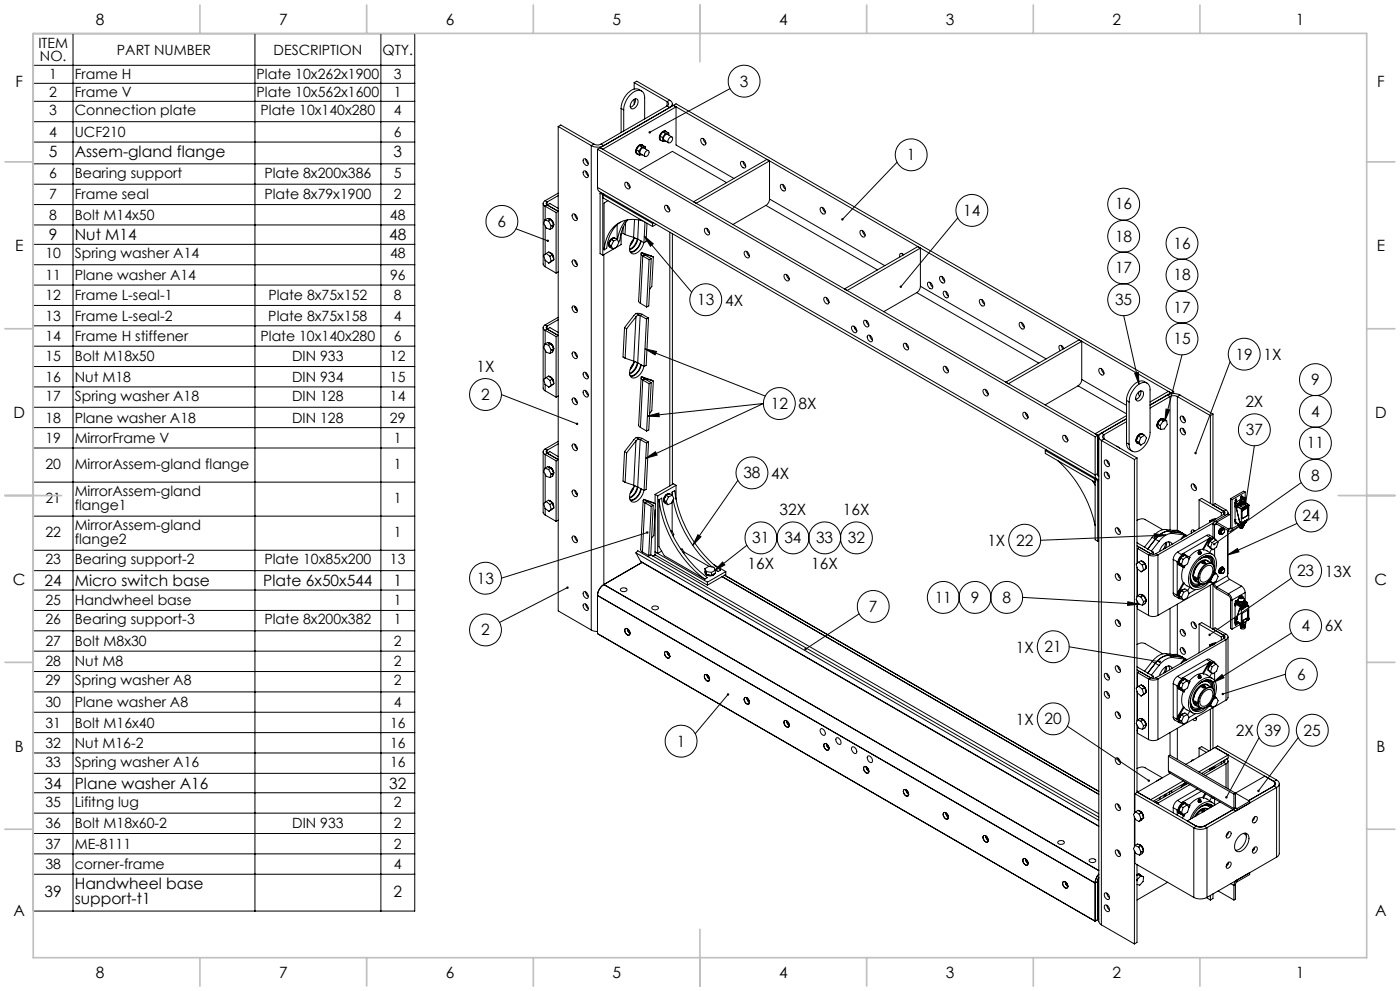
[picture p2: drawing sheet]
<svg xmlns="http://www.w3.org/2000/svg" width="420mm" height="297mm" viewBox="0 0 420 297" stroke-linecap="round" stroke-linejoin="round" font-family="sans-serif">
<defs><g id="words">
<g font-size="4.7">
<text x="28.7" y="7.6">8</text>
<text x="83.7" y="7.6">7</text>
<text x="133.7" y="7.6">6</text>
<text x="183.7" y="7.6">5</text>
<text x="233.7" y="7.6">4</text>
<text x="283.7" y="7.6">3</text>
<text x="333.7" y="7.6">2</text>
<text x="388.7" y="7.6">1</text>
<text x="4.6" y="26.1">F</text>
<text x="222" y="25.9">3</text>
<text x="413.1" y="26.1">F</text>
<text x="14.7" y="47.1">5</text>
<text x="22.4" y="47.1">Assem-gland flange</text>
<text x="118.1" y="47.1">3</text>
<text x="272.1" y="48">1</text>
<text x="289" y="64.7">14</text>
<text x="334.5" y="62.8">16</text>
<text x="14.7" y="72">9</text>
<text x="22.4" y="72">Nut M14</text>
<text x="116.8" y="72">48</text>
<text x="149.3" y="68">6</text>
<text x="4.5" y="75.3">E</text>
<text x="334.5" y="72.4">18</text>
<text x="352" y="74.5">16</text>
<text x="413" y="75.3">E</text>
<text x="334.5" y="81.9">17</text>
<text x="352" y="84">18</text>
<text x="209.2" y="91.4">13</text>
<text x="217.5" y="91.6">4X</text>
<text x="334.5" y="91.4">35</text>
<text x="352" y="93.7">17</text>
<text x="352" y="103.2">15</text>
<text x="370.7" y="107.7">19</text>
<text x="379" y="107.9">1X</text>
<text x="142.9" y="111.4">1X</text>
<text x="144.3" y="119.8">2</text>
<text x="393.3" y="115.4">9</text>
<text x="4" y="125.3">D</text>
<text x="231.2" y="122.5">12</text>
<text x="239.6" y="122.7">8X</text>
<text x="373.6" y="122">2X</text>
<text x="393.3" y="124.9">4</text>
<text x="412.5" y="125.3">D</text>
<text x="373.7" y="130.4">37</text>
<text x="392.1" y="134.4">11</text>
<text x="223" y="143.3">38</text>
<text x="231.4" y="143.5">4X</text>
<text x="393.3" y="144">8</text>
<text x="233.9" y="154.4">32X</text>
<text x="252.9" y="154.4">16X</text>
<text x="390.8" y="156.2">24</text>
<text x="225.7" y="162.8">31</text>
<text x="235.3" y="162.8">34</text>
<text x="244.8" y="162.8">33</text>
<text x="254.3" y="162.8">32</text>
<text x="296.2" y="163.6">1X 22</text>
<text x="224.3" y="170.5">16X</text>
<text x="243.4" y="170.5">16X</text>
<text x="389.1" y="172.7">23</text>
<text x="397.5" y="172.8">13X</text>
<text x="3.9" y="175.3">C</text>
<text x="13.4" y="175.6">24</text>
<text x="22.4" y="175.6">Micro switch base</text>
<text x="79" y="175.6">Plate 6x50x544</text>
<text x="118.1" y="175.6">1</text>
<text x="143.1" y="174.9">13</text>
<text x="412.4" y="175.3">C</text>
<text x="260.7" y="183.4">7</text>
<text x="280.4" y="180.6">11</text>
<text x="291.2" y="180.6">9</text>
<text x="300.7" y="180.6">8</text>
<text x="144.4" y="190.4">2</text>
<text x="390.4" y="189.1">4</text>
<text x="397.5" y="189.2">6X</text>
<text x="304.8" y="195.6">1X 21</text>
<text x="389.1" y="203.7">6</text>
<text x="304.8" y="217.2">1X 20</text>
<text x="370.7" y="220.6">2X 39</text>
<text x="391.1" y="220.4">25</text>
<text x="4.4" y="225.3">B</text>
<text x="203.1" y="223.7">1</text>
<text x="412.9" y="225.3">B</text>
<text x="13.4" y="236.3">34</text>
<text x="22.4" y="236.3">Plane washer A16</text>
<text x="116.8" y="236.3">32</text>
<text x="13.4" y="268.8">39</text>
<text x="22.4" y="266.5">Handwheel base</text>
<text x="118.1" y="268.8">2</text>
<text x="4" y="274.6">A</text>
<text x="22.4" y="271">support-t1</text>
<text x="412.5" y="274.6">A</text>
<text x="28.7" y="293.1">8</text>
<text x="83.7" y="293.1">7</text>
<text x="133.7" y="293.1">6</text>
<text x="183.7" y="293.1">5</text>
<text x="233.7" y="293.1">4</text>
<text x="283.7" y="293.1">3</text>
<text x="333.7" y="293.1">2</text>
<text x="388.7" y="293.1">1</text>
</g>
<g font-size="4.2">
<text x="11.5" y="14.3">ITEM</text>
<text x="35.1" y="16.3">PART NUMBER</text>
<text x="82.1" y="16.3">DESCRIPTION</text>
<text x="114.8" y="16.3">QTY.</text>
<text x="12" y="18.4">NO.</text>
<text x="14.8" y="23.8">1</text>
<text x="22.4" y="23.8">Frame H</text>
<text x="77" y="23.8">Plate 10x262x1900</text>
<text x="118.2" y="23.8">3</text>
<text x="14.8" y="29.2">2</text>
<text x="22.4" y="29.2">Frame V</text>
<text x="77" y="29.2">Plate 10x562x1600</text>
<text x="118.2" y="29.2">1</text>
<text x="14.8" y="34.5">3</text>
<text x="22.4" y="34.5">Connection plate</text>
<text x="78.1" y="34.5">Plate 10x140x280</text>
<text x="118.2" y="34.5">4</text>
<text x="14.8" y="41">4</text>
<text x="22.4" y="41">UCF210</text>
<text x="118.2" y="41">6</text>
<text x="14.8" y="53.3">6</text>
<text x="22.4" y="53.3">Bearing support</text>
<text x="79.3" y="53.3">Plate 8x200x386</text>
<text x="118.2" y="53.3">5</text>
<text x="14.8" y="59.8">7</text>
<text x="22.4" y="59.8">Frame seal</text>
<text x="79.3" y="59.8">Plate 8x79x1900</text>
<text x="118.2" y="59.8">2</text>
<text x="14.8" y="65.9">8</text>
<text x="22.4" y="65.9">Bolt M14x50</text>
<text x="117" y="65.9">48</text>
<text x="13.6" y="77.4">10</text>
<text x="22.4" y="77.4">Spring washer A14</text>
<text x="117" y="77.4">48</text>
<text x="13.6" y="83.9">11</text>
<text x="22.4" y="83.9">Plane washer A14</text>
<text x="117" y="83.9">96</text>
<text x="13.6" y="90">12</text>
<text x="22.4" y="90">Frame L-seal-1</text>
<text x="80.5" y="90">Plate 8x75x152</text>
<text x="118.2" y="90">8</text>
<text x="13.6" y="96.1">13</text>
<text x="22.4" y="96.1">Frame L-seal-2</text>
<text x="80.5" y="96.1">Plate 8x75x158</text>
<text x="118.2" y="96.1">4</text>
<text x="13.6" y="102.2">14</text>
<text x="22.4" y="102.2">Frame H stiffener</text>
<text x="78.1" y="102.2">Plate 10x140x280</text>
<text x="118.2" y="102.2">6</text>
<text x="13.6" y="108.3">15</text>
<text x="22.4" y="108.3">Bolt M18x50</text>
<text x="87.6" y="108.3">DIN 933</text>
<text x="117" y="108.3">12</text>
<text x="13.6" y="114.4">16</text>
<text x="22.4" y="114.4">Nut M18</text>
<text x="87.6" y="114.4">DIN 934</text>
<text x="117" y="114.4">15</text>
<text x="13.6" y="120.1">17</text>
<text x="22.4" y="120.1">Spring washer A18</text>
<text x="87.6" y="120.1">DIN 128</text>
<text x="117" y="120.1">14</text>
<text x="13.6" y="126.6">18</text>
<text x="22.4" y="126.6">Plane washer A18</text>
<text x="87.6" y="126.6">DIN 128</text>
<text x="117" y="126.6">29</text>
<text x="13.6" y="132.7">19</text>
<text x="22.4" y="132.7">MirrorFrame V</text>
<text x="118.2" y="132.7">1</text>
<text x="13.6" y="140.5">20</text>
<text x="22.4" y="140.5">MirrorAssem-gland flange</text>
<text x="118.2" y="140.5">1</text>
<text x="22.4" y="148.7">MirrorAssem-gland</text>
<text x="13.6" y="150.7">21</text>
<text x="22.4" y="152.8">flange1</text>
<text x="118.2" y="150.7">1</text>
<text x="13.6" y="160.9">22</text>
<text x="22.4" y="158.9">MirrorAssem-gland</text>
<text x="118.2" y="160.9">1</text>
<text x="22.4" y="163">flange2</text>
<text x="13.6" y="169.1">23</text>
<text x="22.4" y="169.1">Bearing support-2</text>
<text x="79.3" y="169.1">Plate 10x85x200</text>
<text x="117" y="169.1">13</text>
<text x="13.6" y="181.4">25</text>
<text x="22.4" y="181.4">Handwheel base</text>
<text x="118.2" y="181.4">1</text>
<text x="13.6" y="187.1">26</text>
<text x="22.4" y="187.1">Bearing support-3</text>
<text x="79.3" y="187.1">Plate 8x200x382</text>
<text x="118.2" y="187.1">1</text>
<text x="13.6" y="193.6">27</text>
<text x="22.4" y="193.6">Bolt M8x30</text>
<text x="118.2" y="193.6">2</text>
<text x="13.6" y="199.7">28</text>
<text x="22.4" y="199.7">Nut M8</text>
<text x="118.2" y="199.7">2</text>
<text x="13.6" y="205.4">29</text>
<text x="22.4" y="205.4">Spring washer A8</text>
<text x="118.2" y="205.4">2</text>
<text x="13.6" y="211.9">30</text>
<text x="22.4" y="211.9">Plane washer A8</text>
<text x="118.2" y="211.9">4</text>
<text x="13.6" y="218">31</text>
<text x="22.4" y="218">Bolt M16x40</text>
<text x="117" y="218">16</text>
<text x="13.6" y="224.1">32</text>
<text x="22.4" y="224.1">Nut M16-2</text>
<text x="117" y="224.1">16</text>
<text x="13.6" y="229.8">33</text>
<text x="22.4" y="229.8">Spring washer A16</text>
<text x="117" y="229.8">16</text>
<text x="13.6" y="241.8">35</text>
<text x="22.4" y="241.8">Lifitng lug</text>
<text x="118.2" y="241.8">2</text>
<text x="13.6" y="248.3">36</text>
<text x="22.4" y="248.3">Bolt M18x60-2</text>
<text x="87.7" y="248.3">DIN 933</text>
<text x="118.2" y="248.3">2</text>
<text x="13.6" y="254.4">37</text>
<text x="22.4" y="254.4">ME-8111</text>
<text x="118.2" y="254.4">2</text>
<text x="13.6" y="260.5">38</text>
<text x="22.4" y="260.5">corner-frame</text>
<text x="118.2" y="260.5">4</text>
</g>
</g></defs>
<g fill="none" stroke="#000" stroke-width=".3">
<path d="M10 10.1h114.4v262.9h-114.4zM10 19.6h114.4M21.9 10.1v262.9M76.5 10.1v262.9M114.3 10.1v262.9M10 25h114.4M10 30.4h114.4M10 36.5h114.4M167.5 37.9l9.9 5.7M167.5 37.9v145.2l9.9 5.7M167.5 37.9l.7-.4 10 5.7M186.3 32.5v7.3"/>
<path d="M186.3 32.5l.8 .4M187.1 32.9a6.2 6.2 0 0 1 4.5-5.8 1.87 1.87 0 0 1 1.8 2.2v6.4M187.1 32.9v6.4M190 29.9a.85 .85 0 0 1 1.3-.1 .85 .85 0 0 1 0 1.2l-.4 .9a.93 .93 0 0 1-.9 .7 .93 .93 0 0 1-.9-.6l.2-1.1zM190.3 24.8l9.8 5.7M190.3 24.8l.7-.5 9.9 5.8M190.3 24.8v1.9M190.3 29.8v1.4M190.6 29.6v.9l-.3 .7-1.2 1M192.5 27.3l-.8-.5a3.3 3.3 0 0 0-3.8 1.6l-1.2 2.2-.4 1.9M198.8 39.5l.8 .5M198.8 39.5l-.8 1.3"/>
<path d="M199.6 40l-.8 1.2M199.7 39.4a1.79 1.79 0 0 0-1.8 2.4l.3 .2M199.8 39.4l.8 .5M199.8 39.4l-1 .1M199.9 39.5a1.66 1.66 0 0 0-2 1.9l.1 .5 .4 .2M200.1 30.5a.67 .67 0 0 1 .5 .6 .67 .67 0 0 1-.5 .6M200.1 31.7l-19.8 11.5M200.1 31.7l.8 .5M200.1 30.5v1.2M200.6 39.9l-1 .1M200.6 39.9l.1 .6M200.9 30.1a1.13 1.13 0 0 1 .8 1 1.13 1.13 0 0 1-.8 1.1"/>
<path d="M200.9 32.2l-19.7 11.4M200.9 30.1l-.8 .4M201.7 31.1v.6M202 31.6l149.3 86.2M202 31.6l-22 12.7M202 31.6l.8 .4M202 31.6l.8-.5 149.3 86.2M202.8 32v11.5l17.4 10M202.8 32l-22 12.7-.8-.4M219 26.6l-24.1 13M10 42.6h114.4M10 49.1h114.4"/>
<path d="M10 55.2h114.4M167.5 57.9l-4 2.2M167.5 58.6l-3.4 1.9M175 51.4a1.17 1.17 0 0 1 1.3 .5 1.17 1.17 0 0 1-.1 1.3h-.4l-.5-.5-.4-.7zM175 47.7a1.17 1.17 0 0 1 1.3 .5 1.17 1.17 0 0 1-.1 1.4h-.4l-.5-.5-.4-.8zM175.7 47.7l.1 .6 .7 .7M175.7 51.3l.1 .6 .7 .8M177.4 43.6l1.5 .5h1.1l1.2-.5M177.4 43.6v145.2M178.2 43.2a2.23 2.23 0 0 0 2.1 0M178.2 43.2l-.8 .4M179.2 56.2l.2 .7 .4 .5 149.3 86.2"/>
<path d="M179.2 44.7l149.3 86.2M179.2 44.7v11.5M179.2 56.2l149.3 86.1M180 57.9l.8 .4M180 57.9v18.1l.8 .5M180 44.3l149.3 86.2M180 44.3l-.8 .4M180.3 57.7l-.3 .2M180.3 43.2l.9 .4M180.8 58.3l15 8.7M180.8 59.3l15 8.6M180.8 58.3v18.2"/>
<path d="M181.2 58.2l-.4 .1M187.5 54.8a1.17 1.17 0 0 1 1.5 1.4 .68 .68 0 0 1-.8 .4 .68 .68 0 0 1-.5-.6zM188.2 54.7l.2 .7 .6 .7M190.9 44.9l.8 .4M190.9 44.9l.1 1.1M191 46.1h.1M191 46l.8 .5M191.7 45.3l.1 1.2M191.8 43.6l.7 .5M191.8 43.6l-.9 1.3M191.8 43.6l1-.1 .8 .5M191.8 51.1l9.9-5.7 16.3 9.3"/>
<path d="M192.5 44.1l-.8 1.2M192.7 43.4a1.75 1.75 0 0 0-1.7 2.7M192.7 46.4l-.9 .1M192.8 43.6a1.52 1.52 0 0 0-2 1.5 .77 .77 0 0 0 .5 1.1M193.6 44l-1.1 .1M193.6 44v.6M193.7 45.4a.59 .59 0 0 1 .9-.2 .59 .59 0 0 1 0 .9l-.1 .2a.62 .62 0 0 1-.5 .6 .62 .62 0 0 1-.7-.4zM194.5 45.2l-1.3-.8a1.14 1.14 0 0 0-1 1.7l1.3 .8M198 40.8l.8 .4M198 40.8l.1 1.1 .8 .5M198.8 41.2l.1 1.2M199.8 42.3l-.9 .1"/>
<path d="M200.8 41.3a.59 .59 0 0 1 .9-.2 .59 .59 0 0 1-.1 1l-.1 .2a.59 .59 0 0 1-.7 .5 .59 .59 0 0 1-.4-.8zM201.6 41.1l-1.3-.8a1.14 1.14 0 0 0-1.1 1.7l1.4 .8M210.4 41.5a1.19 1.19 0 0 1 1.2 .6 1.19 1.19 0 0 1-.2 1.4l-.4-.1-.6-.6-.2-.6zM211 41.6l.2 .6 .6 .7M222.3 48.5a1.13 1.13 0 0 1 1.2 .5 1.13 1.13 0 0 1-.2 1.4l-.5-.2-.5-.7zM222.9 48.5l.4 1 .4 .3M230.9 59.7l-.3 .9-.8 1M230.9 48.2v11.5M230.9 59.7l34.5 19.9M234.3 55.3a1.19 1.19 0 0 1 1.1 .6 1.19 1.19 0 0 1-.1 1.4l-.6-.2-.4-.5-.2-.6zM234.9 55.3l.2 .7 .6 .7M269.1 48.6l-16.4 17.2"/>
<path d="M10 61.3h114.4M10 67.4h114.4M10 73.2h114.4M10 79.3h114.4M154.8 68.6l9.5 3.6M162.9 61v18.2l.6 .7M163.5 65.9l-.4 1.1 .8 1.4 1.1 .4M163.5 65.9l1.1 .4M163.5 60.1a.87 .87 0 0 0-.6 .9 .87 .87 0 0 0 .6 .8M163.5 61.8l3.3 1.9M163.5 79.9l3.3 1.9M163.5 60.1l.6 .4"/>
<path d="M163.5 61.8v4.1M163.5 67.7v8.5M163.5 78v1.9M163.9 75.9l-.8 .6 .4 1.5 1.1 .8M163.9 75.9l1.1 .9M163.9 75.9l.7-.4 1.2 .9M164.1 60.5a.46 .46 0 0 0-.3 .5 .46 .46 0 0 0 .3 .4M164.1 61.4l.9-.4 2.5 1.4M164.1 61.4l3.4 1.9-.7 .4M164.1 61.4l-.6 .4M164.1 60.5v.9M164.6 66.3l.7 1.4"/>
<path d="M164.6 65.6l.9 .3 .6 1.3M164.7 65.6l.4 .2zM164.9 75.6l.9 .8 .3 1.2M165 75.7l.6 .5zM165 76.8l.3 1.5M165.3 78.3l-.7 .5M165.3 67.7l-.3 1.1M165.4 65.8l-.8 .5M165.4 65.8l-1.1-.3-.8 .4M165.4 65.8l.7 1.4M165.5 66.1l.5 .9zM165.6 76.2h.1"/>
<path d="M165.8 76.4l-.8 .4M165.8 76.4l.4 1.4M165.8 76.6l.3 .9zM166.1 67.5l-.2 .3M166.1 67.3l-.2 .6M166.1 67.2l-.8 .5M166.1 67.2l-.3 1.1-.8 .5M166.2 77.8l-.9 .5M166.2 77.8l-1.6 1M166.8 63.7v18.1M171.8 64.1a1.25 1.25 0 0 1 1.1 2 1.31 1.31 0 0 1-1.1-2zM171.8 77.9a1.25 1.25 0 0 1 1.1 2 1.31 1.31 0 0 1-1.1-2z"/>
<path d="M172.4 64.2l.2 .7 .6 .6M172.4 78l.2 .7 .6 .6M181.2 76.3v98.9M182.4 60.1l-1.2 .8v14M182.6 73.2l.8 .5M182.6 73.2l.5 1 .7 .4M182.6 73.3l.3 .6zM182.7 73.4l.2 .5M182.9 73.9h.1M183.1 72.1l-.3 .7M183.3 71.8l-.7 1.4M183.3 71.8l.8 .4"/>
<path d="M183.3 71.7l.9-.3zM183.4 73.7l.4 .9M184.1 72.2l-.7 1.5M184.1 71.4l-.5 .2M184.3 71.4a1.67 1.67 0 0 0-1.4 2.5M184.8 74.2l-4 2.3M185 74.1l-1.2 .5M185.1 67.3v4.4M185.2 71.8l-1.1 .4M185.2 71.8l.4 .9-.6 1.4M185.2 71.8l-.8-.5-1.1 .5M186.1 66.6a10.4 10.4 0 0 0-4.1 7.8l-.8 .5"/>
<path d="M186.3 70v3.3l-1.3 .8M187 68.1l-.1 1.8 .6 .4M187.5 70.3l2.6 .9M187.7 66.7l-.2 3.6M187.9 66a11.3 11.3 0 0 0-2.7 5.9M188.3 65.9a11.4 11.4 0 0 0-2.4 6.3l-.4 .2M190.1 71.6l-1 1.7M190.1 71.2l1.2 .4M190.2 71.5l-.4 1-.7 1M190.4 65.8l-.3 5.4M190.4 71.3a3.8 3.8 0 0 0-1.1 4.5 2.24 2.24 0 0 0 3.1-1.3l.7-1.8M191.2 71.6l-.7 1.6-.8 1-.8 .5"/>
<path d="M191.3 71.6l1.9 1.1M191.3 71.6l-.3 1.2-.7 1.1-1.4 1M191.6 65.9l-.3 5.7M192.2 72.1a3.7 3.7 0 0 1-3 3.3l-.2-.1M192.3 76l-.7 14.2 .5 .7M192.3 72.2a4 4 0 0 1-3.1 3.4M192.4 75.7a.76 .76 0 0 0 .4 1M192.4 75.7l3.6 1.3M192.4 75.7l.9 .5M192.8 76.7l1.9 1.1M192.8 76.7l-.7 14.2M192.9 66.2a8.5 8.5 0 0 0-11.5 7.3l-.2 1.4"/>
<path d="M193.3 76.2l.2 .2M193.3 70.8l2.7 2.3-.9 .7zM193.3 70.8l14.2 16.8M193.4 76.2h-.1M193.4 76.2v.2M193.4 76.2l2.6 .8M193.5 76.4l1.9 1.1M193.5 76.4l-.7 .3M193.5 66.6l-.3 6.1M194.1 66.9l-.3 5.5-.6 .3M194.7 77.8l-.7 14.2M195.4 77.5l-.7 .3"/>
<path d="M195.4 77.5l-.8 14.2-.6 .3M195.8 67v.9M196 77l-.5 8.9-.6 .8M196.1 66.8l-.3 .2M196.9 67.2l-1.1 .7M199.5 61.6a1.19 1.19 0 0 1 1.2 .6 1.19 1.19 0 0 1-.1 1.3l-.6-.1-.4-.5a1.06 1.06 0 0 1-.1-1.3zM200.1 61.6l.3 .9 .5 .5M200.9 69.6v76M201.7 70v75.2M208.1 60.5l22-12.7 .8 .4-22 12.7zM211.4 68.6a1.18 1.18 0 0 1 1.2 .4 1.18 1.18 0 0 1 .2 1.3 1.19 1.19 0 0 1-1.5-1.6zM212.1 68.5l.2 .7 .6 .6"/>
<path d="M223.4 75.4a1.17 1.17 0 0 1 1.2 .6 1.17 1.17 0 0 1-.1 1.3 1.36 1.36 0 0 1-1.1-1.9zM224 75.4l.2 .7 .6 .7M229.8 61.6l-9.9 5.7M229.8 61.6l33.4 19.3M246.1 62.3a1.21 1.21 0 0 1 1.3 .4 1.21 1.21 0 0 1 .1 1.4 1.28 1.28 0 0 1-1.4-1.8zM246.8 62.2l.2 .7 .6 .7M258.2 69.1a1.18 1.18 0 0 1 1.1 .6 1.18 1.18 0 0 1-.1 1.3l-.7-.3-.4-.5-.1-.7zM258.8 69.1l.2 .9 .5 .5M270.7 76l.1 .5M271.1 76.4v-.1a.64 .64 0 0 0-1-.3 .64 .64 0 0 0-.1 1M276.1 74.4v11.4M287.3 65.3l-17 20.6"/>
<path d="M10 85.4h114.4M10 91.5h114.4M10 97.6h114.4M162.9 98.2v18.2l.6 .7M163.5 97.4a.85 .85 0 0 0-.6 .8 .85 .85 0 0 0 .6 .8M163.5 99l3.3 1.9M163.5 97.4l.6 .3M163.5 99v4.1M164.1 97.7a.49 .49 0 0 0-.3 .5 .49 .49 0 0 0 .3 .4M164.1 98.6l3.4 1.9-.7 .4M164.1 98.6l.9-.4 2.5 1.4M164.1 98.6l-.6 .4"/>
<path d="M164.1 97.7v.9M167.5 81.5l-.7 .3M167.5 95.1l-4 2.3M167.5 95.8l-3.4 1.9M171.8 91.7a1.25 1.25 0 0 1 1.1 2 1.31 1.31 0 0 1-1.1-2zM172.4 91.8l.2 .7 .6 .6M172.8 92l-.3 .2M173.1 92.6l-.3 .1M187.4 98.2l.6 .3M187.4 98.2l-.5 8.8 .6 .3M188 98.5l-.5 8.8M190.8 95l-2.8 3.5"/>
<path d="M190.8 95l-.7 13.2M190.9 93.9l-3.5 4.3M190.9 93.9h.9l.9 .3M190.9 93.9l.8 .5M191.7 94.4l-.9 .6M191.7 94.4l.4 .1M192.1 94.5l-.8 14.2M192.1 94.5l1.9 1.1M192.1 90.9l1.9 1.1M192.7 94.2l1.9 1.1M192.7 94.2l-.6 .3M194 95.6l-.8 14.2"/>
<path d="M194.6 95.3l-.6 .3M194.6 95.3l-.7 14.2-.7 .3M235.3 82.4a1.14 1.14 0 0 1 1.2 .5 1.14 1.14 0 0 1-.1 1.3l-.4-.1-.6-.5zM236 82.3l.1 .7 .6 .6M247.3 89.2a1.16 1.16 0 0 1 1.2 .6 1.16 1.16 0 0 1-.1 1.3l-.6-.2-.4-.4a1.05 1.05 0 0 1-.1-1.3zM247.9 89.2l.2 .7 .6 .7M253.3 86.6l22-12.7 .8 .5-22 12.7zM255.6 97.8a1.21 1.21 0 0 1 1.2 .6 1.21 1.21 0 0 1-.1 1.3l-.6-.1-.4-.5a1.06 1.06 0 0 1-.1-1.3zM256.3 97.8l.2 .9 .5 .5M256.7 98.2l-.3 .2M259.3 96.1a1.21 1.21 0 0 1 1.1 .6 1.21 1.21 0 0 1-.1 1.3l-.4-.1-.6-.5-.2-.8zM259.9 96.1l.2 .7 .5 .6"/>
<path d="M260.1 96.3l-.2 .1M275 87.7l-9.9 5.7M275 87.7l36.6 21.1M276.1 85.8l-.4 1.2-.7 .7M276.1 85.8l37.7 21.8M278.3 84.7a1.15 1.15 0 0 1 1.3 .5 1.15 1.15 0 0 1-.1 1.4l-.9-.5-.4-.9zM279 84.7l.3 .8 .5 .5M282 82.9a1.18 1.18 0 0 1 1.2 .6 1.18 1.18 0 0 1-.1 1.3l-.6-.2-.5-.6-.1-.7zM282.6 82.9l.3 .9 .5 .5M283.1 87.4a1.13 1.13 0 0 1 1.2 .5 1.13 1.13 0 0 1-.1 1.4l-.7-.3-.4-.6zM283.7 87.4l.3 .7 .5 .6M293.9 89.9a1.2 1.2 0 0 1 1.2 .4 1.2 1.2 0 0 1 .1 1.3 1.24 1.24 0 0 1-1.3-1.7z"/>
<path d="M294.6 89.8l.1 .7 .7 .7M305.9 96.8a1.2 1.2 0 0 1 1.2 .4 1.2 1.2 0 0 1 .1 1.3 1.27 1.27 0 0 1-1.3-1.7zM306.5 96.7l.1 .5 .7 .9M337.1 94.6l4.6 20.5M10 103.7h114.4M10 109.9h114.4M10 116h114.4M150.4 118.2l22.7 8.8M163.5 103.1l-.4 1.1 .8 1.4 1.1 .3M163.5 103.1l1.1 .4M163.5 117.1l3.3 1.9M163.5 104.9v8.5"/>
<path d="M163.5 115.2v1.9M163.9 113.1l-.8 .6 .4 1.5 1.1 .8M163.9 113.1l1.1 .9M163.9 113.1l.7-.4 1.2 .9M164.6 103.5l.7 1.4M164.6 102.8l.9 .3 .6 1.3M164.7 102.8l.4 .1M164.9 112.8l.9 .8 .3 1.2M165 112.9l.6 .5zM165 114l.3 1.5M165.3 115.5l-.7 .5M165.3 104.9l-.3 1"/>
<path d="M165.4 103l-.8 .5M165.4 103l-1.1-.3-.8 .4M165.4 103l.7 1.5M165.5 103.3l.5 .9zM165.6 113.4h.1M165.8 113.6l-.8 .4M165.8 113.6l.4 1.4M165.8 113.8l.3 .8zM166.1 104.7l-.2 .3M166.1 104.5l-.2 .6M166.1 104.5l-.8 .4M166.1 104.5l-.3 1-.8 .4"/>
<path d="M166.2 115l-.9 .5M166.2 115l-1.6 1M166.8 100.9v18.1M167.5 118.7l-.7 .3M171.8 119.4a1.2 1.2 0 0 1 1.2 .5 1.2 1.2 0 0 1-.1 1.3h-.4l-.6-.4-.3-.8zM171.8 105.5a1.25 1.25 0 0 1 1.1 2 1.31 1.31 0 0 1-1.1-2zM172.4 105.6l.2 .7 .6 .6M172.4 119.3l.2 .8 .6 .6M175 111.7a1.18 1.18 0 0 1 1.2 .5 1.18 1.18 0 0 1 0 1.3 1.35 1.35 0 0 1-1.2-1.8zM175 117.1a1.15 1.15 0 0 1 1.3 .6 1.15 1.15 0 0 1-.2 1.3l-.6-.2-.5-.7zM175.7 111.7l.1 .5 .7 .8M175.7 117.1l.1 .5 .7 .9"/>
<path d="M187.5 107.3l2.6 .9M190.1 108.8l-1 1.7M190.1 108.2l1.2 .5M190.2 108.7l-1.1 2M190.5 108.4a4 4 0 0 0-1.3 4.4 1.76 1.76 0 0 0 2.7-.5l.8-1.2 .4-1.3M191.2 108.7l-.7 1.7-.8 1-.8 .5M191.3 108.7l1.9 1.1M191.3 108.8l-.7 1.8-.8 1-.9 .5M192.2 109.3a3.5 3.5 0 0 1-3.2 3.3M192.3 113.2l-.7 14.2 .5 .7M192.4 109.3a4.1 4.1 0 0 1-3.2 3.6M192.4 112.9a.76 .76 0 0 0 .4 1"/>
<path d="M192.4 112.9l3.6 1.3M192.4 112.9l.9 .5M192.8 113.9l1.9 1.1M192.8 113.9l-.7 14.2M193.3 113.4l.2 .2M193.3 113.4h.1M193.4 113.4v.2M193.4 113.4l2.6 .8M193.5 113.6l1.9 1.1M193.5 113.6l-.7 .3M193.5 104.6l3.5 .7-.5 1.1zM193.5 104.6l36.1 14.1"/>
<path d="M194.7 115l-.7 14.2M195.4 114.7l-.8 14.2-.6 .3M195.4 114.7l-.7 .3M196 114.2l-.5 8.9-.6 .8M260.4 100.5a1.25 1.25 0 0 1 1.1 1.9 1.31 1.31 0 0 1-1.1-1.9zM260.9 100.5l.4 .9 .5 .5M271.2 103a1.18 1.18 0 0 1 1.2 .6 1.18 1.18 0 0 1-.1 1.3l-.6-.2-.4-.4a1.05 1.05 0 0 1-.1-1.3zM271.8 103l.2 .7 .6 .6M283.1 109.9a1.19 1.19 0 0 1 1.2 .6 1.19 1.19 0 0 1-.1 1.3 1.36 1.36 0 0 1-1.1-1.9zM283.7 109.9l.4 .9 .4 .4M295.1 116.8a1.18 1.18 0 0 1 1.2 .5 1.18 1.18 0 0 1-.1 1.4l-.6-.2-.4-.4a1.05 1.05 0 0 1-.1-1.3zM295.7 116.8l.2 .7 .6 .6"/>
<path d="M301.7 114.5l22-12.7 .8 .5-22 12.7zM318.5 103.6l.4 1M319.2 104.5l-.1-.2a.79 .79 0 0 0-.6-.7 .79 .79 0 0 0-.8 .2v.7l.4 .6M323.4 115.6l-9.9 5.8M323.4 115.6l14.6 8.4M324.5 113.7l-.4 1.2-.7 .7M324.5 102.3v11.4M324.5 113.7l13.5 7.8M329.7 110.6a1.19 1.19 0 0 1 1.3 .4 1.19 1.19 0 0 1 0 1.3 1.23 1.23 0 0 1-1.3-1.7zM330.4 110.5l.2 .7 .6 .7M340.4 111.8l1.1-.2 .2 3.5zM341.3 117.8a.88 .88 0 0 1 .9-.7 .88 .88 0 0 1 .8 .8 1.94 1.94 0 0 1-2 2.2 1.71 1.71 0 0 1 .3-2.3z"/>
<path d="M341.7 117.4l-.1 .5 .3 .9M341.9 117.3h.4M342.2 117.2l-.2 1.4-.6 .7-.7 .4M344.1 114.8l-.8-.4a3.7 3.7 0 0 0-4.2 2.3l-.9 1.8-.2 1.5M351 118.8l.7-.2 1.5 .2M351 118.8l-6 3.5M351 118.8v40.1M351.3 117.8l-6.3 3.6M351.3 117.8v.2M351.3 117.8l-.8-.5-5.5 3.2M352.1 117.3l-.8 .5M352.1 117.3v.6"/>
<path d="M353.2 118.8l9.9 5.8M353.2 118.8v40.3M354 118.4l-1.9-.5-1.9 .5 .8 .4M354 118.4l9.9 5.7M354 118.4l-.8 .4M354.6 106.4l-5.1 19.7M369 108.4l-10.3 27.4M10 122.1h114.4M10 128.2h114.4M10 134.3h114.4M162.9 135.4v18.2l.6 .7M163.5 134.5a.87 .87 0 0 0-.6 .9 .87 .87 0 0 0 .6 .8"/>
<path d="M163.5 136.2l3.3 1.9M163.5 134.5l.6 .4M163.5 136.2v4.1M164.1 134.9a.46 .46 0 0 0-.3 .5 .46 .46 0 0 0 .3 .4M164.1 135.8l3.4 1.9-.7 .4M164.1 135.8l.9-.4 2.5 1.4M164.1 135.8l-.6 .4M164.1 134.9v.9M164.6 140l.9 .3 .6 1.3M166.8 138.1v18.1M167.5 132.3l-4 2.2M167.5 133l-3.4 1.9"/>
<path d="M171.8 133.2a1.2 1.2 0 0 1 1.2 .5 1.2 1.2 0 0 1-.1 1.3h-.4l-.6-.5-.3-.7zM172.4 133.1l.2 .8 .6 .6M187.4 135.4l.6 .3M187.4 135.4l-.5 8.8 .6 .4M188 135.7l-.5 8.9M190.8 132.1l-2.8 3.6M190.8 132.1l-.7 13.3M190.9 131.1l-3.5 4.3M190.9 131.1h.9l.9 .3M190.9 131.1l.8 .5M191.7 131.6l-.9 .5M191.7 131.6l.4 .1"/>
<path d="M192.1 131.7l1.9 1.1M192.1 131.7l-.8 14.2M192.1 128.1l1.9 1.1M192.7 131.4l1.9 1.1M192.7 131.4l-.6 .3M193.7 137.4l2.9-2 .5 1zM194 132.8l-.8 14.2M194.2 124.7l3.5-.9 .1 1.1zM194.2 124.7l34.8-3.8-35.3 16.5M194.6 132.5l-.6 .3M194.6 132.5l-.7 14.2-.7 .3M306.9 123.8a1.14 1.14 0 0 1 1.2 .2 1.14 1.14 0 0 1 .3 1.2 .73 .73 0 0 1-.8 .3 .73 .73 0 0 1-.6-.7z"/>
<path d="M307.6 123.6l.1 .6 .7 .8M308.3 124.4l-.4 .2M313.6 135l14.9 8.6M313.6 135v.9l14.9 8.6M313.9 134.8l-.3 .2M317.3 138a36.5 36.5 0 0 1 11.2 19.5M318.9 130.5a1.21 1.21 0 0 1 1.2 .6 1.21 1.21 0 0 1-.1 1.4l-.4-.1-.7-.7zM319.6 130.6l.2 .7 .6 .6M328.5 130.9v11.4M329.3 130.5v11.9l.3 .4M329.3 130.5l-.8 .4M329.6 130.9v145.2l.1 .4 .7 .7"/>
<path d="M330.4 132l9.9 5.7M330.4 132v145.2M331.2 130.3l-.8-.5a1.16 1.16 0 0 0-.8 1.1 1.16 1.16 0 0 0 .8 1.1M331.2 130.3a.69 .69 0 0 0-.4 .6 .69 .69 0 0 0 .4 .6M331.2 131.5l9.9 5.8M331.2 131.5l-.8 .5M331.2 130.3v1.2M331.4 137.9a1.18 1.18 0 0 1 1.2 .6 1.18 1.18 0 0 1-.1 1.3l-.5-.1-.6-.6zM332.1 137.9l.2 .9 .5 .5M335 133.8l.8 .4M335.8 134.2h.1M338 132.7a2.16 2.16 0 0 0 .9 2.1l.8 .4"/>
<path d="M338 120l.7 .5M338 132.7l.7 .5M338 120v12.7M338 126.4l-6.8 3.9M338 125.5l-8.7 5M338 124.6l-9.5 5.4 .8 .5M338.7 120.5a6.3 6.3 0 0 1 4.5-5.9 1.87 1.87 0 0 1 1.8 2.2v12.7a6 6 0 0 1-4.7 5.9 1.9 1.9 0 0 1-1.6-2.2M338.7 120.5v12.7M340.3 137.7v106M340.9 132.1l.8 .5M340.9 132.1l.6 .8 .8 .5M341 132.2l.1 .4 .4 .3"/>
<path d="M341.1 137.3l-.8 .4M341.1 137.3v31.5M341.2 132.7l.1 .1M341.4 130.8l-.5 1.2M341.5 130.7l.7 .4M341.5 130.7l-.6 1.4M341.7 132.6l.6 .8M342.2 131.1l-.5 1.5M342.5 130l-1 .6M342.6 130a1.91 1.91 0 0 0-1.4 2.7M342.6 130a1.88 1.88 0 0 0-1.4 2.7M342.6 130l.8 .5"/>
<path d="M342.6 130l-1.1 .7M342.7 130.1a1.7 1.7 0 0 0-1.6 .8 1.7 1.7 0 0 0 .1 1.8M342.7 130.1l.2 .1M342.7 130.1h.1M343.4 130.5l.6 .7-.6 1.5-1.1 .7M343.4 130.5l-1.2 .6M347.3 127.1l.1 1.1M347.3 127.1l.8 .4M347.3 127.1l.2 1.2 .7 .4M347.4 128.2h.1M348.1 127.5l.1 1.2M348.1 125.8l-.8 1.2"/>
<path d="M348.2 125.7l.7 .5M348.2 125.7l-.9 1.4M348.2 125.7l1-.1 .8 .4M348.9 126.2l-.8 1.3M349 125.5a1.8 1.8 0 0 0-1.5 2.7M349 125.5l-.8 .2M349 125.5a1.81 1.81 0 0 0-1.5 2.7M349 125.5a1.75 1.75 0 0 0-1.6 .8 1.75 1.75 0 0 0 0 1.9M349.8 122.6l1.1 .3-1.4 3.2zM350 126l.2 1.2-.9 1.3-1.1 .2M350 126l-1.1 .2M354.2 128.4a1.15 1.15 0 0 1 1.2 .6 1.15 1.15 0 0 1-.2 1.3l-.6-.2-.4-.7z"/>
<path d="M354.2 124.8a1.15 1.15 0 0 1 1.2 .6 1.15 1.15 0 0 1-.2 1.3l-.6-.2-.3-.5-.3-.8zM354.9 124.8l.1 .6 .6 .7M354.9 128.4l.1 .7 .6 .7M363.1 124.6v26.3M363.9 124.1v27.2l.6-.3 3.3 1.9M363.9 124.1l-.8 .5M376.3 133.6l-2.8 18.7M10 144.5h114.4M10 154.7h114.4M163.5 140.3l-.4 1.1 .8 1.4 1.1 .3M163.5 140.3l1.1 .4M163.5 154.3l3.3 1.9"/>
<path d="M163.5 142.1v8.5M163.5 152.4v1.9M163.9 150.3l-.8 .6 .4 1.5 1.1 .8M163.9 150.3l1.1 .9M163.9 150.3l.7-.4 1.2 .8M164.6 140.7l.7 1.4M164.7 140l.4 .1zM164.9 150l.9 .8 .3 1.2M165 150.1l.6 .5zM165 151.2l.3 1.5M165.3 142.1l-.3 1M165.3 152.7l-.7 .5"/>
<path d="M165.4 140.2l-.8 .5M165.4 140.2l-1.1-.3-.8 .4M165.4 140.2l.7 1.4M165.5 140.5l.5 .9zM165.6 150.6h.1M165.8 150.7l-.8 .5M165.8 150.7l.4 1.5M165.8 151l.3 .9zM166.1 141.9l-.2 .3M166.1 141.7l-.2 .6M166.1 141.6l-.8 .5M166.1 141.6l-.3 1.1-.8 .4"/>
<path d="M166.2 152.2l-.9 .5M166.2 152.2l-1.6 1M167.5 155.9l-.7 .3M171.8 147a1.2 1.2 0 0 1 1.2 .5 1.2 1.2 0 0 1-.1 1.3l-.5-.1-.5-.4-.3-.7zM172.4 146.9l.2 .8 .6 .6M173.1 147.9l-.2 .1M187.5 144.6l2.6 .8M190.1 146l-1 1.7M190.1 145.4l1.2 .5M190.2 145.9l-.4 1-.7 1M190.5 145.6a4.1 4.1 0 0 0-1.3 4.4 1.63 1.63 0 0 0 2.5-.3l1-1.4 .4-1.3M191.2 145.9l-.7 1.7-.8 1-.8 .5"/>
<path d="M191.3 145.9l1.9 1.1M191.3 145.9l-.3 1.3-.7 1.1-1.4 1M192.2 146.4a3.5 3.5 0 0 1-3.2 3.4M192.4 146.5a4 4 0 0 1-3.2 3.5M192.9 150l-.7 14.7 .5 .7M193.1 149.6a.71 .71 0 0 0 .4 1.1M193.1 149.6l3.5 1.4M193.1 149.6l.8 .5M193.5 150.7l1.9 1.1M193.5 150.7l-.8 14.7M193.9 150.1l.2 .3M193.9 150.1h.2"/>
<path d="M194.1 150.1l2.5 .9M194.1 150.1v.3M194.1 150.4l1.9 1M194.1 150.4l-.6 .3M194.2 159.6l-43.8 13.7M195.4 151.8l-.8 14.7M196 151.4l-.6 .4M196 151.4l-.8 14.8-.6 .3M196.5 148.2l.8 .4M196.5 148.2v2.7M196.5 152.8v13.5M196.6 151l-.5 9.4-.6 .9"/>
<path d="M197.3 148.6v17.2M197.7 149.8a35.8 35.8 0 0 0 13.8 23.8M197.7 149.8l.8-.5a35.5 35.5 0 0 0 13.7 23.8l-.7 .5M197.7 149.8v14l1.6 2.7 12.2 7.1M199.1 149.9l.8 .4M199.1 149.9l.4 .9 .8 .5M199.1 149.9l.3 .7M199.2 150.1l.2 .5M199.4 150.6h.1M199.6 148.8l-.3 .7M199.7 148.5l-.6 1.3zM199.8 148.4l.8 .5"/>
<path d="M199.8 148.4l-.7 1.5M199.9 150.3l.4 1M200.6 148.9l-.7 1.4M200.6 148.1l-.5 .2M200.7 148l-.9 .4M200.7 148a1.63 1.63 0 0 0-1.3 2.6M201.2 159l.5 .3M201.6 147.5l.2 1.1M201.6 147.5l.8-.5a35.8 35.8 0 0 0 13.8 23.8l-.8 .5M201.6 147.5v.9M201.6 150.4v8.8M201.7 159.3l-.3 .1"/>
<path d="M201.7 159.3l.4 .9-.2 .5M201.7 148.4l.4 1-.7 1.4-1.1 .5M201.7 148.4l-1.1 .5M201.7 148.4l-.8-.4-1.1 .4M202 149.7a36.4 36.4 0 0 0 11.6 20.2M202.8 145.4l-.8-.4-5.5 3.2M202.8 145.4l-5.5 3.2M202.8 145.4v4.3M221.4 144l-13.6 19.4M327.7 144.1l.8 1.3M328.5 142.3a1.12 1.12 0 0 0 1.1 1.4M328.5 142.3l.8-.4 .3 .7"/>
<path d="M328.5 143.6v18.1l.8 .5M328.5 143.6l.8 .5M328.9 143.4l-.4 .2M329.3 144.1v18.1M329.6 143.9l-.3 .2M331.4 141.6a1.18 1.18 0 0 1 1.2 .5 1.18 1.18 0 0 1-.1 1.4l-.4-.1-.7-.7zM332.1 141.6l.2 .8 .5 .5M334.8 158.3a1.19 1.19 0 0 1 1.1 .6 1.19 1.19 0 0 1-.1 1.3 1.36 1.36 0 0 1-1-1.9zM335.4 158.3l.1 .6 .7 .7M341.1 156a2.46 2.46 0 0 1 2.4-.3l5.3 3M346.3 160l3.5 .4-3.5 .7zM349.7 158.7a5 5 0 0 0-4 2.3"/>
<path d="M349.7 158.7l1 .5M349.7 158.7l3.9 .5M350.7 159.2a4.9 4.9 0 0 0-4.1 2.4M350.7 159.2l1.1 .7M350.7 159.2l3.8 .5M351.8 159.9a5 5 0 0 0-4.1 2.3M351.8 159.9l3.9 .5M352 159h.1M352 159l1-.1 .3 .2M353.6 159.2l1.2 .6M353.6 159.2l.9 .5M354.5 159.7l.3 .1"/>
<path d="M354.5 159.7l1.2 .7M354.8 159.8l1.1 .6M357.5 145.1a1.2 1.2 0 0 1 1.2 .6 1.2 1.2 0 0 1 0 1.3h-.5l-.5-.5-.3-.8zM358.1 145.1l.2 .7 .6 .7M358.1 158.9l.1 .4M358.5 159.2l-.1-.1a.59 .59 0 0 0-.9-.2 .59 .59 0 0 0-.1 .9M359.7 149.8l.8-.4 6.7 3.8M359.7 149.8v8.6M359.7 149.8l6.7 3.9M362.9 156.1v.5M363.9 156h.1M363.9 157.1l.4 .3"/>
<path d="M363.9 157.1v3.9M363.9 156l-1 .1M364 156.7l-16.6 9.6M364.3 157.4v3.9M364.5 155.6h-.4M364.7 155.6l-.8 .4M364.7 155.6h.1M364.7 155.6h-1l-.8 .5M365 156.5a.67 .67 0 0 0-.8-.1 .67 .67 0 0 0-.3 .7M365 157.1a.37 .37 0 0 0-.5-.1 .37 .37 0 0 0-.2 .4M365 156.5l3.5 2M365 157.1l3.5 2"/>
<path d="M365 156.5v.6M365 157.1l-.7 .3M366 159.1l.4 .1M366 159.1v.7l.3 .1M366.3 159.9l.3 .2M366.4 159.6l.2 .5M366.4 158.7l-.1 .2M366.4 159.2v.4M366.4 159.6l-.1 .3M366.4 153.7v.9M366.7 159l-.3 .6M366.7 159l-.3 .2"/>
<path d="M366.9 158.6l-.3-.1-.6 .6M366.9 158.6l-.2 .4M366.9 158.6l.3 .1M366.9 158.3a1.17 1.17 0 0 0-1 1.7M366.9 158.3a1.11 1.11 0 0 0-1.1 .5 1.11 1.11 0 0 0 .1 1.2M366.9 158.3h.1M367.1 159.8l-.5 .3M367.1 158.6l.2 .2M367.2 158.7l-.5 .3M367.2 158.7l.2 .5M367.2 153.2a.45 .45 0 0 1 .3 .5 .45 .45 0 0 1-.3 .4M367.2 158.7l.1 .1"/>
<path d="M367.2 154.1l-20.5 11.8M367.2 153.2l-.8 .5M367.2 153.2v.9M367.2 154.1l.5 .3M367.2 158.7a.63 .63 0 0 0-.7-.5 .63 .63 0 0 0-.5 .7l-.1 .2a.57 .57 0 0 0-.2 .7 .57 .57 0 0 0 .8 .2M367.3 158.8l.1 .4M367.4 159.2l-.3 .6M367.4 159.2l-.1 .3M367.8 152.9a.87 .87 0 0 1 .5 1.2M367.8 152.9l-.6 .3M368.3 159v13.5M368.4 159l-.1 13.2"/>
<path d="M368.4 153.7v.4M368.5 158.5v.6M368.9 154.2l-.7-.1-4 2.3M368.9 154.2l.2 .2M368.9 154.2l-3.9 2.3M369.1 158.2a.39 .39 0 0 1-.1 .4 .39 .39 0 0 1-.5-.1M369.1 149.5l.5 .3M369.1 158.2l.5 .2M369.1 149.5v8.7M369.1 158.2l-.6 .3M369.6 158.4a.66 .66 0 0 1-.3 .7 .66 .66 0 0 1-.8 0M369.6 149.8v8.6"/>
<path d="M370.5 150.7h.1M370.5 155.7h.1M370.5 156.2h.1M370.5 151.9h.1M370.5 150.6v5.8l1.5 .9M370.5 150.6l.6 .4M370.6 156.4v.5a.23 .23 0 0 0 .3 .1 .23 .23 0 0 0 0-.3M370.6 156.5l.3 .2M370.8 149.6l.1 .1M370.9 152.4l1 3.8M370.9 149.7l-.1-.2-.2 .2v.9M370.9 149.7v.7"/>
<path d="M370.9 156.6v.1M371 152.1h.1M371 152.4h-.1M371 150.3h.1M371 150.3v.1M371.1 151l.9-.6 .3 .6M371.1 151v.7M371.1 151.7l.4-.3 .7 .4M371.1 151.7l-.2 .1v.6M371.1 151.7l1.4 .8M371.2 151.2l.1 .1M371.3 150.9l.2 .2-.2 .2z"/>
<path d="M371.4 157a.7 .7 0 0 0 1 .7M371.4 157.1l.8 .4 .8-.1 .3-.3a.61 .61 0 0 1-.9 .6M371.4 157.4l.5 .6 .5 .2M371.4 157.4l-1.8 1M371.7 157.8l-2.4 1.4M371.8 156.2l.1 .1M371.9 156.2v.1M371.9 156.3l.1 .3M371.9 150.9l.3 .6-.7-.4M371.9 156.3l.1 .2M371.9 156.3h.1M372 150.7l.2 .5"/>
<path d="M372 156.5h.1M372 156.5l.1 .1M372 156.5l.4 .2M372 156.6v.7M372.1 150.3l.2 .5M372.1 150l.2 .6M372.1 157.2l.3 .2M372.1 149.7l-1.6 .9M372.1 149.9l.2 .4M372.2 156.8l.1 .1M372.2 149.2l.5-.2a.43 .43 0 0 1 .6 0 .43 .43 0 0 1-.1 .6l-.2 .1a.54 .54 0 0 1-.8-.5zM372.2 149.3l-.1 .5 .2 .3"/>
<path d="M372.2 151.2v.6M372.3 156.6v.3M372.3 150.8v.2M372.3 150.3v.3M372.4 157.1h.1M372.4 152.6l.1 4.1M372.4 157.1v.3M372.4 152.6l-1.4-.9 .8 4.5M372.4 149.6l-.1 .5M372.4 157.1l-.4 .2M372.4 148.6l.2 .1M372.4 152.7l.1 .1"/>
<path d="M372.4 157.3v.4M372.4 157.7v.5M372.4 151.1l-.2 .1M372.5 152.6h.1M372.5 152.6v.1M372.5 152.7h.1M372.5 152.7h.2M372.5 152.7v.2M372.5 152.5l-.1 .1M372.5 152.9h.1M372.5 156.7l-.2 .2M372.5 149.5v.1"/>
<path d="M372.5 150.2l-.2 .1M372.5 150.1v.1M372.6 148.7a.23 .23 0 0 0-.3 0 .23 .23 0 0 0-.1 .3v.3M372.6 148.7v.3M372.6 153.2l1.8-1.1v2.3l-1.8 1.1zM372.6 152.7h.1M372.7 152.4h.2v.2M372.7 152.4l-.2 .2v.3h.2M372.7 152.4h.1M372.7 156.8l.4 .2M372.7 156.6v.2M372.7 152.8h.1"/>
<path d="M372.7 156.8l.4 .1M372.7 152.7v.2M372.7 152.7h.1M372.7 158.2l-.5 .1-.3-.3 .4 .4 .4-.1M372.7 152.8v.1M372.7 158.2v.1M372.7 151.2h.3M372.7 152.6h.1M372.7 158.1v.1M372.8 152.7l-.1 .1M372.8 156.8l-.4 .3M372.8 156.5l.3 .1"/>
<path d="M372.8 158.1l-.1 .2M372.8 152.6h-.3M372.8 152.3v.1M372.8 158.1l-.1 .1M372.8 158v.1M372.9 152.4h.1M372.9 152.4l-.4 .2M372.9 152.6h.1M372.9 152.6l-.4 .1M372.9 152.5l-.2-.1-.2 .2M372.9 152.5l-.1 .1M372.9 152.6l-.1 .1"/>
<path d="M372.9 152.6l-.3 .3-.1-.2M373.1 149.4v.2M373.1 149.4h-.5v.2M373.1 156.9l-.7 .5M373.1 156.9h.1M373.1 156.6l-.1-.2-.5 .3M373.1 156.6v.3M373.2 150.6l-.9 .2M373.2 149.1a.41 .41 0 0 1-.1 .6 .41 .41 0 0 1-.6-.2M373.2 149.1l-.2-.1a.34 .34 0 0 0-.5 .1 .34 .34 0 0 0 0 .4M373.2 150.1l-.7 .1M373.2 149.1l-.1 .3"/>
<path d="M373.3 156.5v.1M373.3 156.6l.2 .1M373.3 156.6v.1M373.3 157.4l-.4 .6-.5 .2M373.4 156.8a1.19 1.19 0 0 1-2.1 0M373.5 149.3l.1 .5a.8 .8 0 0 1-1.3 .3M373.5 156.7h.1M373.5 156.6h.1M373.5 156.2l-.2 .3M373.5 156.2l.2 .1M373.5 156.5l-.2 .1M373.5 156.5v.1"/>
<path d="M373.5 156.1h.2M373.5 156.1l.2 .1-.2 .5M373.5 156.1l-.2 .4 .2 .2M373.5 156.1v.1M373.6 156.6h-.1M373.6 149.9a.73 .73 0 0 1-.5 .6 .73 .73 0 0 1-.8-.2M373.6 147.5v2.1M373.6 156.3h.1M373.6 156.5l-.1 .1M373.6 156.3v.1M373.6 156.5h.1M373.6 147.5l-.5-.3-4 2.3"/>
<path d="M373.6 147.5l-4 2.3M373.6 156.4l-.3 .1M373.6 156.5v.1M373.6 150a.79 .79 0 0 1-.5 .7 .79 .79 0 0 1-.8-.1M373.6 150.3a.81 .81 0 0 1-1.3 .5M373.6 156.1h.1M373.7 156.1h.1M373.7 150.4a.84 .84 0 0 1-.5 .8 .84 .84 0 0 1-.9-.2M373.7 150.7a.87 .87 0 0 1-.6 .7 .87 .87 0 0 1-.9-.2M373.7 156.3l-.1 .1M373.7 156.3h.1M373.7 156.3l-.1 .2"/>
<path d="M373.7 156.3l-.2 .4M373.7 150.9l-.1 .9-.7 .2-.7-.2M373.9 156h.1M374.1 151.8h.1M374.1 151.8v.1M374.1 151.9h.1M374.1 151.9l.1 .1M374.2 152h.1M374.2 155.7l-.2 .3M374.3 155.6v.4l-.4 .2M374.3 151.6l.1 .1M374.3 151.6l-.2 .2"/>
<path d="M374.3 151.4h.2M374.3 151.8h.1M374.3 151.8l-.2 .1M374.3 151.4v.1a.25 .25 0 0 0-.3 .3 .25 .25 0 0 0 .3 .2M374.3 151.4l.3 .1-.3 .5M374.3 152h.1M374.3 151.5l.1 .2M374.4 154.4h.1M374.4 151.7v.1M374.4 151.8h-.1M374.4 151.7h.1M374.4 151.8h.1"/>
<path d="M374.4 154.4l-1.8 1M374.5 151.4h.1M374.5 151.5l-.2-.1-.2 .4M374.5 151.5l-.1 .2M374.5 151.5h.1M374.5 151.3l.1 4.1-.5 .4-.2 .7-.8 .4M374.5 151.5l-.1 .1M374.5 151.3l-2 1.2M374.6 151.6l-.2 .1M374.6 151.6l-.2 .3h-.3M374.6 151.2l-.9-.5 .8 .6M389.1 156.9l-20.8 9.4"/>
<path d="M390.4 144.6l-26.2 18.5M10 164.9h114.4M10 171h114.4M10 176.8h114.4M170.2 176.1l-20.3 10.4M171.8 160.8a1.13 1.13 0 0 1 1.2 .5 1.13 1.13 0 0 1-.2 1.4l-.6-.3-.4-.5-.2-.5zM172.4 160.7l.2 .8 .6 .6M175 177.4a1.15 1.15 0 0 1 1.3 .6 1.15 1.15 0 0 1-.2 1.3l-.9-.7-.3-.6zM175.7 177.4l.2 .8 .6 .6M179.2 178.5v11.4l149.3 86.2M179.2 178.5l149.3 86.2M181.2 175.2l-1.4 1.4-.6 1.9"/>
<path d="M181.2 175.2l148.4 85.7M186.2 176.5l.9-.3a.65 .65 0 0 1 .7 .1 .65 .65 0 0 1 .1 .8l-.7 .2a.71 .71 0 0 1-.8-.1 .71 .71 0 0 1-.2-.7zM190.8 165.7l138.8 80.1M190.8 165.7l.5-.6 138.3 79.8M190.8 165.7l1.4 2.5M192.2 168.2l137.4 79.4M192.6 168.6l-11.4 6.6M192.7 165.4l1.9 1.1M194.4 166.8l.9-.5 134.3 77.6M196.5 166.3l15.7 9.1M196.5 166.3l-.6 .4M197.3 165.8l-.8-.4 15.7 9.1"/>
<path d="M198.5 165.2l-1.2 .6M204.2 164.5l.5 .1 .4 .8M205.1 165.4l7.7 4.4M205.1 165.4l-.2 .2M205.1 165.4v.5M209.4 160.3l.9 .6-2.5 2.5zM211.5 170.4l1.1-.6 1.6 .2 .4 .9M211.5 170.4l.4 .9M211.5 170.4v.9l.4 .9M211.6 171.7l.3 .5zM211.9 171.3v.9M211.9 171.3l1.6 .3"/>
<path d="M211.9 172.2l1.6 .3M212 172.3l1.4 .2zM212.2 174.5v.9M212.3 172.3l.8 .1M213.5 171.6v.9M214.1 169.2l3.6 2.1M214.3 172l-.6 .3M214.4 170.6l1 .7M214.4 171.9l-.9 .6M214.5 171.9a1.59 1.59 0 0 1-1.6 .7 1.59 1.59 0 0 1-1.3-1l.2 .4M214.6 170.8l.8 .5M214.6 170.9l-1.1 .7"/>
<path d="M214.6 170.9v.9l-1.1 .7M216.6 172.8l113 65.3M216.8 168.4l.7 .9-3.2 1.7zM217.4 172.4l112.2 64.8M217.7 171.3l-5.5 3.2M217.7 171.3v.9l-5.5 3.2M224 163.4l-9.7 7.6M306.8 179l35 2.1M329.6 162l-.3 .2M334.8 172a1.18 1.18 0 0 1 1.1 .6 1.18 1.18 0 0 1-.1 1.4 1.36 1.36 0 0 1-1-2zM335.4 172l.1 .7 .7 .7M341.1 162.7l4.9 2.8"/>
<path d="M341.1 163.6l4.1 2.3M341.1 170v8.9M341.2 178.6l-.3 1 .7 1.4 1.1 .4M341.2 178.6l1.1 .3M341.2 164.4v4.3M341.2 170.5v8M341.2 164.4l3.4 1.9M341.2 164.4l.7-.4 3.3 1.9M341.6 168.5l-.7 .5 .3 1.5 1.1 .9M341.6 168.5l1.1 .9M341.6 168.5l.8-.5 1.1 .9M342.3 178.9l.8 1.4"/>
<path d="M342.3 178.3a1.59 1.59 0 0 1 1.6 1.6M342.4 178.3l.4 .1zM342.5 168.2l1 .7 .3 1.3M342.7 168.3l.6 .4zM342.7 169.4l.4 1.4M342.8 168.2l.2 .2M343.1 178.5l-.8 .4M343.1 178.5l-1.1-.4-.8 .5M343.1 178.5l.8 1.4M343.1 170.8l-.8 .6M343.2 178.7l.5 .9zM343.5 168.9l-.8 .5"/>
<path d="M343.5 168.9l.4 1.5M343.5 169.1l.3 .9zM343.9 179.9l-.3 .6M343.9 179.9l-.8 .4M343.9 179.9l-.4 1-.8 .5M343.9 170.4l-.8 .4M343.9 170.4l-1.6 1M344.6 166.3l.9 .3 1.9-.3M344.6 166.3v18.1M345.2 165.9l.6 .2 .9-.2M345.2 165.9l-.6 .4M345.7 161l.9 .6"/>
<path d="M345.7 161l-2.3 3M346 165.5l-.8 .4M346 165.5v.6M346.6 161.6l1.1 .6M346.6 161.6l-2.3 2.9M346.7 165.9l.7 .4M347.4 166.3v18.1M347.7 162.2l-2.3 3M349.7 162.7l-.6 1.9M349.8 160.4l-37.6 1.5M350 162.5l-.4 1.7M350.6 162.4l.2 1.2"/>
<path d="M351.6 163.1a1.39 1.39 0 0 0-1.2-.8 1.39 1.39 0 0 0-1.3 .8l-.6 .8-.6 1.4M352 177.8l.2 .7 1.6 .9M352 167.7v10.1M352 167.7l1.2 .6M352 177.8l1.2 .6M353.2 168.3l.2 .8 1.8 1M353.2 168.3v10.1M353.2 165.5l-.7 .7-.5 1.5M353.2 165.5l1.2 .7M353.5 177.2l-.3 1.2M353.5 177.2l.3 .1M353.7 178.5l.8 .4"/>
<path d="M353.7 178.5l.5 .9 .8 .4M353.7 168.7l.8 .4M353.7 168.7l1.4 1.1M353.7 178.6l.2 .4M353.8 177.3l-.2 .2a1.12 1.12 0 0 0-.3 1.2 1.12 1.12 0 0 0 1 .8M354 167.4l-.2 .9zM354.1 167.2l.8 .4M354.1 167.2l-.4 1.5M354.2 177.3l-.4 .9zM354.3 177l.8 .5M354.3 177l-.6 1.5M354.4 166.2l.7-.2 .4 .2"/>
<path d="M354.5 169.1l.6 .7M354.5 178.9l.5 .9M354.5 166.9l-.2 .1 .6-.4zM354.5 176.9l.5-.2zM354.9 167.6l-.4 1.5M355 160.8l-.6 .7M355 174.7l.2 .1M355 174.7l-1.5 2.5M355 166.5l-.9 .6-.4 1.4M355.1 177.5l-.6 1.4M355.1 176.6l-.7 .3-.7 1.5M355.2 174.8l.9 .8 1.8 .9"/>
<path d="M355.2 170.1l-.2-.1-.4 1.3a4.8 4.8 0 0 0 .4 3.4M355.2 160.5l.5 .3M355.2 160.5l-.9 1.1M355.2 160.5l.6 .2M355.2 174.8l-1.4 2.5M355.5 169.5l-.3 .6M355.5 166.2a2.05 2.05 0 0 0-1.7 3.1M355.5 166.2l1.5 .9-.3 .4M355.7 160.4l.3 .2M356.1 166.9l.6 .6-.4 1.5-1.2 .8M356.1 166.9l-1.2 .7M356.1 166.9l-.9-.5-1.1 .8"/>
<path d="M356.2 176.9l.5 .9M356.2 176.9l-1.1 .6M356.2 176.9l-.7-.4-1.2 .5M356.7 177.8l-.6 1.5-1.1 .5M356.9 176l-.6 1.1M357.1 172.8a2.26 2.26 0 0 0 .9 2.1M357.2 172.4l-.1 .4M357.2 172.8a1.85 1.85 0 0 0 .7 1.9 1.85 1.85 0 0 0 2 .1M357.2 174.6a2.08 2.08 0 0 0 3 .4M357.2 172.1v.7M358 172.6a1.53 1.53 0 0 0 1.1 1.8M358 174.9h.1"/>
<path d="M358.1 172.6a1.68 1.68 0 0 0 .7 1.6M358.3 173l.5 .1 .2 .7-.6-.3zM358.4 173.1l.3 .1a.31 .31 0 0 1 .3 .2 .31 .31 0 0 1-.2 .4zM358.5 173.4v-.2l.3 .2 .1 .2h-.2M358.5 173.4l.2 .2M358.5 173l-.1 .2M358.7 176.7l-2 1.1M358.7 173.2l-.2 .2M358.8 174.2l1.2 .7M358.8 173.5l-.1 .1M359.1 173.6l-.3 .2M359.3 167.5l.3-.3a3.3 3.3 0 0 1 4.6-.7 6.1 6.1 0 0 1-.7 6.9 5.7 5.7 0 0 1-5.4 3.2 3.4 3.4 0 0 1-1.4-4.1l.9-2.7z"/>
<path d="M359.4 165.6l.2 .4M359.4 165.6l.2 .3M359.6 165.4l.1 .2M359.6 165.9v.1M359.6 165.9h.4M359.6 166l.4 .1M359.6 165.5l-.2 .1M359.6 165.6l.2 .3 .4-.3M359.7 167.8a2.09 2.09 0 0 1 2-.8 2.09 2.09 0 0 1 1.7 1.4v.4M359.7 165.1l-.1 .4 .6 .1M360 165.9v.2M360.1 165.2l.1 .4"/>
<path d="M360.2 165.6h.1M360.2 165.5l.1 .3M360.2 165.4l-.2 .3-.3-.1M360.3 165.8l-.3 .1M360.3 165.8l-.3 .3M360.6 175.1a3 3 0 0 1-2.7 .5M360.6 168.4l.5-.1 .5 .3a.48 .48 0 0 1-.5 .3 .48 .48 0 0 1-.5-.5zM360.7 168.5l.7-.1a.28 .28 0 0 1 .1 .4 .28 .28 0 0 1-.4 .1l-.4-.1zM360.8 164.6a5.5 5.5 0 0 0-4 2.3M360.8 164.6l.2 .2M360.8 168.4v.1M361 164.8l.8 .1 2 1.3"/>
<path d="M361 168.4v.4M361 168.4l-.2 .2 .1 .2 .5-.1-.1-.2M361 168.4l.3 .1M361.1 170.3a1.52 1.52 0 0 1 2.6-.3 3.6 3.6 0 0 1-2.9 4.4 2.09 2.09 0 0 1-.4-3.1zM361.2 169.6a1.74 1.74 0 0 1 2.9-.1 4.5 4.5 0 0 1-3.3 5.5 1.96 1.96 0 0 1-1.1-3l.6-1.3zM361.3 168.5v.2M361.4 168.4l.1 .1M362 160.5l.7-.2 1.5 .9M362 160.5l1.1 .6M362 160.5l-8.8 5M362.2 162.1l-1.4 2.5M362.2 162.1l.3 .1"/>
<path d="M362.3 168.1a2.48 2.48 0 0 0-3.2 1.2 4 4 0 0 0-.8 4.6l.5 .3M362.4 163.6l.8 .5M362.4 163.6l1.5 1.1M362.5 162.2l-1.5 2.6M362.5 167.2v-.1a2.53 2.53 0 0 0-2.6 .5M362.6 168.3a2.16 2.16 0 0 0-3.1 .8l-1 1.5-.5 2M362.7 174.4h.3M362.8 162.4l-.3 .9zM362.8 174.3l.9 .5M362.9 162.2l.7 .4M362.9 162.2l-.5 1.4M363 167.1l-1.2-.5a2.04 2.04 0 0 1 1.9 2.4"/>
<path d="M363.1 162l.5-.4zM363.1 166.6a4 4 0 0 1 1 2.8 4.5 4.5 0 0 1-3.5 5.7M363.1 175.4v12.7M363.1 161.1l-.9 1M363.1 173.9h.1M363.1 161.1l-8.7 5.1M363.2 164.1l.7 .6M363.2 173.9l.5 .9M363.3 173.7l-.1 .2M363.5 164.5l-.6 1.1M363.6 168.9l-1.3-.8a3.5 3.5 0 0 0-3.9 2.9l-.3 1.6M363.6 162.6l-.4 1.5"/>
<path d="M363.7 161.5l-.6 .3-.4 .5-.3 1.2M363.9 174.7l.4 1.1 .7 .7M363.9 169.2l-.2-.2a2.51 2.51 0 0 0-3.3 1.4 3.5 3.5 0 0 0-.4 4.5l.6 .2M364 174.6l.3 .2M364.3 170.3l.1-.4a2.49 2.49 0 0 0-2.1-3.4 7.3 7.3 0 0 0-5.3 6.9 2.3 2.3 0 0 0 1.3 2.5 2.3 2.3 0 0 0 2.8-.6l.6-.4M364.3 174.8l.7 1.1M364.3 174.5v.3M364.4 164.4v2.4M364.4 171.6l.5 .3M364.5 171.4l.1 .3M364.6 161.7a.86 .86 0 0 0-.8-.6 .86 .86 0 0 0-.8 .5l-.5 .6M364.8 161.8l.6 .7-.4 1.4-1.1 .8"/>
<path d="M364.8 161.8l-1.2 .8M364.8 161.8l-.8-.4-1.1 .8M364.9 171.9l-.8 .4M364.9 171.9l.5 .9-.6 1.4-1.1 .6M365 175.9v.6M365 175.9l3.5 2M365 176.5l3.5 2M365.9 171.8l.1 .1M365.9 160l.1 .1M366 171v.7l.4 .1M366 171l.3 .2M366.3 170.6l-.2 .2"/>
<path d="M366.3 171.2l.1 .4M366.4 171.6l.3 .2M366.4 171.6v.2M366.4 171.8h.3M366.6 170.9l-.2 .7M366.6 170.9l-.3 .3M366.7 170.5l-.2-.1-.5 .6M366.7 170.5l-.1 .4M366.7 170.5h.4M366.9 170a1.18 1.18 0 0 0-1 1.8M366.9 170a1.11 1.11 0 0 0-1.1 .6 1.11 1.11 0 0 0 .1 1.2M366.9 170l.1 .1"/>
<path d="M367 170.3l.3 .2M367.1 170.5l-.5 .4M367.1 170.5l.3 .3M367.2 171.5l-.5 .3M367.2 170.4a.64 .64 0 0 0-.7-.4 .64 .64 0 0 0-.5 .7l-.1 .1a.59 .59 0 0 0-.2 .7 .59 .59 0 0 0 .7 .4M367.3 170.5h-.2M367.3 170.5l.1 .3M367.4 170.8l-.2 .7M367.4 170.8l-.1 .3M368.3 172.5l.1 .5 .5 .6M368.3 172.5l-4 2.3M368.3 166.3l2.9-1.9 .5 1z"/>
<path d="M368.5 177.9l.7 .7 .4 1.2M368.5 178.5l.5 .5 .1 .6M368.5 177.9v.6M368.9 173.6l-3.9 2.3M368.9 173.6l3.6 2.1M369.1 179.6v8.7l.5 .3M369.1 179.6l.5 .2M369.6 179.8v8.8M370.8 180l.1 .1M371.4 179.7a1.13 1.13 0 0 0 1.9 .1M371.4 180l.9 .5 .7-.2 .3-.3 .1 .2M371.4 179.9l-.1 .2"/>
<path d="M371.4 180l-.1 .1M371.8 179.1l.4 .3 .8-.3M371.8 179.1l-.4 .6M371.8 179l-.4 .7M371.9 178.9l-.1 .2M371.9 178.9a.45 .45 0 0 0 .2 .4 .45 .45 0 0 0 .5 0M371.9 178.9l.7 .2M372.1 178.6l-.2 .3M372.1 178.6h.5l.2 .3M372.1 178.6h.1M372.2 178.6l-.1 .3h.4M372.2 178.6a.24 .24 0 0 1 .4-.1 .24 .24 0 0 1-.1 .4"/>
<path d="M372.5 175.7l.7 .7 .4 1.2M372.5 175.7l-4 2.2M372.5 178.9l.1 .2M372.6 179.1v.2M372.8 178.9l.2 .2M372.8 178.9l-.2 .4M372.8 178.9l-.2 .2M372.9 179l.4 .8M373 179.1l.3 .7M373.3 179.9l.1 .3M373.6 177.6v2.6M373.6 177.6l-4 2.2"/>
<path d="M387.5 173.3l-24.6 17M10 182.9h114.4M10 189.1h114.4M10 195.2h114.4M175 181.1a1.15 1.15 0 0 1 1.3 .6 1.15 1.15 0 0 1-.2 1.3l-.6-.3-.5-.6zM175.7 181l.2 .8 .6 .6M177.4 188.8l1.8 .5M187.6 188.5a1.18 1.18 0 0 1 1.2 .5 1.18 1.18 0 0 1-.1 1.4l-.5-.1-.5-.5-.3-.8zM187.6 188.4a1.25 1.25 0 0 1 1.1 1.9 1.31 1.31 0 0 1-1.1-1.9zM188.2 188.5l.1 .6 .7 .7-.6-.6zM195.6 182l.9-.4a.64 .64 0 0 1 .8 .1 .64 .64 0 0 1 0 .8l-.8 .3a.71 .71 0 0 1-.9-.8zM199.5 195.3a1.16 1.16 0 0 1 1.2 .6 1.16 1.16 0 0 1-.1 1.3 1.36 1.36 0 0 1-1.1-1.9z"/>
<path d="M199.6 195.3a1.19 1.19 0 0 1 1.1 .6 1.19 1.19 0 0 1-.1 1.4l-.5-.2-.5-.6-.2-.7zM200.1 195.3l.1 .6 .7 .8-.5-.6zM257.7 184l-16 10.6M320.7 193.8l27.2 4.5M334.8 185.8a1.18 1.18 0 0 1 1.1 .6 1.18 1.18 0 0 1-.1 1.3h-.4l-.5-.6a1.05 1.05 0 0 1-.1-1.3zM334.8 199.6a1.18 1.18 0 0 1 1.1 .6 1.18 1.18 0 0 1-.1 1.3h-.4l-.5-.6a1.05 1.05 0 0 1-.1-1.3zM335.4 185.8l.1 .7 .7 .7M335.4 199.6l.1 .7 .7 .7M338.3 180.3l3.5 .8-3.5 .3zM341.1 193.1a2.46 2.46 0 0 1 2.4-.2l5.3 3.1M341.1 181.7l.1 .1M341.1 199.8l4.9 2.9"/>
<path d="M341.1 180.1v26M341.2 180.4v2.1l3.4 1.9M343.1 180.3l-.4 1.1M343.7 180.2v.3M344.6 184.4l1.2 .4 1.6-.4M345.7 198.3l.9 .5M345.7 198.3l-2.3 2.9M346.6 198.8l1.1 .6M346.6 198.8l-2.3 2.9M347.4 184.4l16.5-9.5v13.6M347.7 199.4l-2.3 2.9M349.7 199.9l-.6 1.9"/>
<path d="M349.7 195.9a5 5 0 0 0-4 2.4M349.7 195.9l1 .5M349.7 195.9l3.9 .5M350 199.7l-.4 1.8M350.6 199.6l.2 1.2M350.7 196.4h-.3a5.4 5.4 0 0 0-3.8 2.4M350.7 196.4l1.1 .7M350.7 196.4l3.8 .5M351 182.3v13.7M351.8 197.1h-.3a5.4 5.4 0 0 0-3.8 2.3M351.8 197.1l3.9 .5M352 196.1v.1"/>
<path d="M352 196.1h1l.3 .3M353.2 181.1v15.1M353.6 196.4l1.2 .6M353.6 196.4l.9 .5M354.2 188.8a1.15 1.15 0 0 1 1.2 .5 1.15 1.15 0 0 1-.2 1.4l-.6-.3-.3-.4-.3-.8zM354.2 194.2a1.12 1.12 0 0 1 1.2 .6 1.12 1.12 0 0 1-.2 1.3l-.7-.3-.3-.6zM354.5 196.9l.3 .1M354.5 196.9l1.2 .7M354.8 197l1.1 .6M354.9 188.7l.1 .7 .6 .7M354.9 194.2l.2 .8 .5 .5M355 198l-.6 .7"/>
<path d="M355.2 197.7l.5 .3M355.2 197.7l-.9 1.1M355.2 197.7l.6 .2M355.7 197.6l.3 .2M357.5 186.5a1.14 1.14 0 0 1 1.2 .6 1.14 1.14 0 0 1-.2 1.3l-.5-.2-.5-.7zM358.1 186.5l.2 .6 .6 .8M359.7 187v8.6M359.7 187l6.7 3.9M359.7 187l.8-.4 6.7 3.8M362 197.7l.7-.2 1.5 .9M362 197.7l1.1 .6M362 197.7l-8.8 5"/>
<path d="M362.2 199.3l-1.4 2.5M362.2 199.3l.3 .1M362.5 199.4l-1.5 2.6M362.8 199.6l-.3 .9M362.9 199.4l.7 .4M362.9 199.4l-.5 1.4M362.9 193.3v.5M363 199.2l.6-.4zM363.1 198.3l-.9 1M363.1 198.3l-8.7 5.1M363.6 199.8l-.4 1.5M363.7 198.7l-1 .8-.3 1.2"/>
<path d="M363.9 193.2h.1M363.9 188.5l3.3 1.9M363.9 188.5l.6-.3 3.3 1.9M363.9 193.2l-1 .1M364.5 192.8h-.4M364.6 198.9a.93 .93 0 0 0-.9-.6 .93 .93 0 0 0-.9 .7l-.3 .4M364.7 192.8l-.8 .4M364.7 192.8h.1M364.7 192.8h-1l-.8 .5M364.8 199l-1.2 .8M364.8 199l.6 .7-.4 1.5-1.1 .7M364.8 199l-.8-.4-1.1 .8"/>
<path d="M366.4 190.9v.9M367.2 190.4a.47 .47 0 0 1 .3 .5 .47 .47 0 0 1-.3 .4M367.2 190.4v.9M367.2 190.4l-.8 .5M367.2 191.3l-20.5 11.8M367.2 191.3l.6 .4M367.8 190.1a.85 .85 0 0 1 .6 .8 .85 .85 0 0 1-.6 .8M367.8 191.7l-20.4 11.8M367.8 191.7v18.1M367.8 190.1l-.6 .3M368.4 190.9v18.2l-.6 .7M370.5 181h.1"/>
<path d="M370.5 181.5v.1M370.5 185.3h.1M370.5 181.5h.1M370.5 186.6h.1M370.5 181v5.7l.6 .3M370.5 181l1.5 .9M370.6 186.8v.6l.3-.3M370.6 186.8l.3 .3M370.6 180.9v.1M370.6 180.9h.1M370.8 180.5v.3l1.6 .8M370.8 180.5l1.6 .9"/>
<path d="M370.8 180.8l-.2 .1M370.9 180.8l1.5 .9M370.9 180.8l-.4 .2M370.9 180.8h.1M370.9 186.1l.1 .2M370.9 185.4v.7M370.9 180.1l-.1-.2-.2 .2v.8M370.9 180.1v.3M370.9 187v.1M371 185.6h.1M371 186l-.1 .1M371 185.3v.1"/>
<path d="M371 186.3h.1M371 185.3l-.1 .1M371.1 186.2l1.3 .8M371.1 186.3v.7M371.1 186.2l-.1 .1M371.1 186.3h.1M371.2 186.7l.1 .1M371.2 184.7l-.2 .6M371.3 184.5l-.3 1.7 1.4 .8M371.3 180.1a1.17 1.17 0 0 0 2.1 .1M371.3 186.4v.4M371.5 186.5l-.2 .3"/>
<path d="M371.8 186.7l-.7 .3M371.9 182.6l-1 2.8M371.9 182.6h.1M372 186.8l.2 .2M372 182.6h.1M372 182.6h-.1M372 186.8l.3 .3M372 186.9l.3 .5M372 182.5l-.1 .1M372 182.5v.1M372 182.6l.4 .3M372 181.9v.7h-.2l-.8 2.8"/>
<path d="M372 187.1l-2.4 1.5M372.1 187.2l.2 .4M372.1 187.3l.2 .5M372.1 182.5l-.1 .1M372.1 187.7l.3 .7M372.1 182.5l.4 .3M372.1 187.6l.2 .4M372.2 182.1l.1 .1M372.2 186.9v.1M372.3 181.9h.2l-.2 .3zM372.3 187.1v.3M372.3 187.6v.2"/>
<path d="M372.3 188l.1 .4M372.4 181.4v.3M372.4 187h.1M372.4 181.6h.1M372.4 182.9v4.1M372.4 181.7l-.4 .2M372.4 187.1h-.1M372.4 186.7h.1M372.4 186.5v.2M372.5 182.8l-.1 .1M372.5 186.8h.1M372.5 182.3l.4 .2"/>
<path d="M372.5 182.3l-.4 .2M372.5 187.5l-.2 .1M372.5 186.8v.1M372.6 187.5h.5M372.6 183.8l1.8-1v2.3l-1.8 1zM372.6 186.6l-.1 .2M372.7 186.4l.1 .1M372.7 186.4v.2M372.7 186.3l.2 .1-.2 .5M372.7 186.3h-.1a.27 .27 0 0 0-.2 .3 .27 .27 0 0 0 .3 .3M372.7 181.9l-.2 .4M372.7 181.6v.3"/>
<path d="M372.7 186.8v.1M372.7 181.6l.4 .2M372.7 181.9l.4 .3M372.7 186.3h.1M372.7 186.6l-.2 .1M372.7 186.3h.2M372.7 186.7h.1M372.7 186.7l-.2 .1M372.7 181.5v.1M372.7 186.4v.1M372.7 186.6v.1M372.7 186.5h.1"/>
<path d="M372.7 186.6h.1M372.7 181.5l.4 .2M372.8 186.6v.1M372.8 186.5l-.1 .1M372.8 186.3h.1M372.9 186.4h.1M372.9 186.4l-.1 .1M372.9 182.5l-.4 .3M372.9 186.4l-.2-.1-.2 .4M372.9 186.4l-.1 .2M372.9 186.4l-.2 .4h-.2M373.1 182.2l-.2 .3"/>
<path d="M373.1 181.8v.4M373.1 181.7v.1M373.2 187.9l-.9 .1M373.3 181.9v.1M373.3 182l.2 .1M373.3 182v.1M373.4 180.1a1.03 1.03 0 0 1-1 1 1.03 1.03 0 0 1-1.1-1l-.5 .4M373.4 180.2l.5 .3M373.4 180.1l.9 .5M373.5 182.1h.1M373.5 182h.1M373.5 181.6l-.2 .3"/>
<path d="M373.5 181.6l.2 .1M373.5 181.9l-.2 .1M373.5 181.9v.1M373.5 181.5h.2M373.5 181.5l-.2 .4 .2 .2M373.5 181.5l.2 .1-.2 .5M373.5 181.5v.1M373.6 182h-.1M373.6 187.6a.73 .73 0 0 1-1.3 .4M373.6 187.7l-.3 .7h-.9M373.6 181.9l-.1 .1M373.6 181.7v.1"/>
<path d="M373.6 181.9h.1M373.6 181.6l-.3 .3M373.6 181.6v.2M373.6 181.9v.1M373.6 181h.1M373.6 181l.3 .3M373.6 181l-.9 .5M373.6 181.5h.1M373.6 187.2l-.3 .4h-1M373.6 187.3a.79 .79 0 0 1-1.3 .5M373.7 181.5h.1M373.7 186.8l-.6 .5-.8-.2"/>
<path d="M373.7 186.9a.88 .88 0 0 1-1.4 .5M373.7 181.7l-.1 .1M373.7 181.7h.1M373.7 181.7l-.1 .2M373.7 181.7l-.2 .4M373.7 186.3a.9 .9 0 0 1-.5 .9 .9 .9 0 0 1-1-.2M373.9 181.3l.2 .5M373.9 181.3l-.8 .4M373.9 180.9l.3 .1-.2 .3-.2-.1zM373.9 181.3h.1M373.9 180.8h.1M373.9 180.5l-1.5 .9"/>
<path d="M373.9 180.5v.3l.4-.2M373.9 180.8l-1.5 .8M373.9 181.6l.2 .2M374.1 185.7h.1M374.1 185.7l.1 .2M374.1 185.7v.1M374.1 185.6h.1M374.1 185.6v.1M374.1 185.7h.2M374.1 185.9h.1M374.2 185.9h.1M374.2 181.3l.4 .3"/>
<path d="M374.2 181.3l-.3 .1M374.3 185.7h.1M374.3 180.6l-.1 .7M374.3 185.3h.1M374.3 185.7l.1 .1M374.3 185.3v.1a.25 .25 0 0 0-.3 .3 .25 .25 0 0 0 .3 .2M374.3 185.3h.2v.3M374.3 185.8h.1M374.4 185.1h.1M374.4 185.6h.1M374.4 185.1l-1.8 1M374.4 185.6h-.3"/>
<path d="M374.4 185.7v.1M374.5 185.3l-.4 .3M374.5 185.3h.1M374.5 185.6h.1M374.5 185.6l-.4 .1M374.5 185.6l-.1 .1M374.5 185.6l-.2 .3-.2-.2M374.5 181.6l.1 4.1-2.1 1.3M374.5 181.6l-.4 .2M374.6 185.5l-.2-.2-.3 .3M374.6 185.5l-.2 .1M387.5 189.7l-23.5 14.8"/>
<path d="M10 201.3h114.4M10 207.4h114.4M10 213.5h114.4M10 219.6h114.4M211.4 202.3a1.19 1.19 0 0 1 1.4 1.5 .96 .96 0 0 1-1.1 .1 .96 .96 0 0 1-.4-1zM211.5 202.2a1.21 1.21 0 0 1 1.1 .6 1.21 1.21 0 0 1-.1 1.3h-.4l-.6-.8zM212.1 202.2l.1 .6 .7 .8-.6-.7zM218.4 208.1l-9.8 11.8M223.4 209.2a1.13 1.13 0 0 1 1.2 .5 1.13 1.13 0 0 1-.2 1.3 1.38 1.38 0 0 1-1-1.8zM223.4 209.1a1.16 1.16 0 0 1 1.2 .6 1.16 1.16 0 0 1-.1 1.3l-.6-.1-.4-.5a1.05 1.05 0 0 1-.1-1.3zM224 209.1l.2 .7 .6 .7-.5-.6zM235.3 216a1.14 1.14 0 0 1 1.2 .6 1.14 1.14 0 0 1-.1 1.3l-1-.7-.2-.6z"/>
<path d="M235.4 216a1.21 1.21 0 0 1 1.1 .6 1.21 1.21 0 0 1-.1 1.3h-.4l-.6-.6-.2-.7zM236 216l.1 .6 .6 .8-.6-.7zM246.1 218.5a1.18 1.18 0 0 1 1.3 .5 1.18 1.18 0 0 1 .1 1.2 1.23 1.23 0 0 1-1.4-1.7zM320.2 217.7l24.5 16.3M331.4 201.9a1.19 1.19 0 0 1 1.2 .6 1.19 1.19 0 0 1-.1 1.3l-.5-.1-.6-.7zM331.4 207.3a1.21 1.21 0 0 1 1.2 .6 1.21 1.21 0 0 1-.1 1.4l-.4-.1-.7-.7zM332.1 201.9l.2 .8 .5 .6M332.1 207.4l.2 .8 .5 .5M334.7 213.5a1.18 1.18 0 0 1 1.2 .4 1.18 1.18 0 0 1 .1 1.3 1.23 1.23 0 0 1-1.3-1.7zM335.4 213.4l.1 .7 .7 .7M341.1 200.8l4.1 2.3M341.1 218.9l.1 .1"/>
<path d="M341.1 207.2v8.9M341.1 217.3v20.2M341.2 215.8l-.3 1 .7 1.4 1.1 .4M341.2 215.8l1.1 .3M341.2 201.6v4.3M341.2 207.7v8.1M341.2 217.6v2.1l3.4 1.9M341.2 201.6l3.4 1.9M341.2 201.6l.7-.4 3.3 1.9M341.2 207.7l1.1 .9M341.6 205.7l-.7 .5 .3 1.5M341.6 205.7l1.1 .8"/>
<path d="M341.6 205.7l.8-.5 1.1 .9M342.3 216.1l.8 1.5M342.3 215.4l.9 .4 .7 1.3M342.4 215.5l.4 .1zM342.5 205.4l1 .7 .3 1.3M342.7 205.5l.6 .4zM342.7 206.5l.4 1.5M343.1 208l-.8 .6M343.1 217.6l-.4 1M343.1 215.7l-.8 .4M343.1 215.7l-1.1-.4-.8 .5M343.1 215.7l.8 1.4"/>
<path d="M343.2 215.9l.5 .9zM343.5 206.1l-.8 .4M343.5 206.1l.4 1.4M343.5 206.3l.3 .9zM343.7 217.4v.3M343.9 217.1l-.3 .6M343.9 207.5l-.8 .5M343.9 207.5l-1.6 1.1M343.9 217.1l-.8 .5M343.9 217.1l-.4 1.1-.8 .4M344.6 203.5l1.2 .3 1.6-.3M344.6 203.5v18.1"/>
<path d="M345.2 203.1l.6 .2 .9-.2M345.2 203.1l-.6 .4M346 202.7v.6M346 202.7l-.8 .4M346.7 203.1l.7 .4M347.4 203.5v18.1M351 219.6v6.7M351.6 200.3a1.29 1.29 0 0 0-1.1-.8 1.29 1.29 0 0 0-1.2 .6l-.8 1-.6 1.4M352 214.9l.2 .7 1.6 1M352 204.9v10M352 204.9l1.2 .7M352 214.9l1.2 .7"/>
<path d="M353.2 205.6l.3 .8 1.7 1M353.2 205.6v10M353.2 218.3v9.3M353.2 202.7l-.8 .9-.4 1.3M353.2 202.7l1.2 .7M353.5 214.4l-.3 1.2M353.5 214.4l.3 .1M353.7 215.7l.8 .4M353.7 215.7l.5 .9 .8 .4M353.7 205.8l.8 .5M353.7 205.8l1.4 1.2M353.7 215.8l.2 .3"/>
<path d="M353.8 214.5l-.2 .3a1.09 1.09 0 0 0-.2 1.1 1.09 1.09 0 0 0 .9 .7M354 204.6l-.2 .9zM354.1 204.4l.8 .5M354.1 204.4l-.4 1.4M354.2 214.5l-.4 .9zM354.3 204.3l.6-.5zM354.3 214.2l.8 .5M354.3 214.2l-.6 1.5M354.4 203.4l.6-.2 .5 .2M354.5 206.3l.6 .7M354.5 216.1l.5 .9M354.5 214.1l.5-.2z"/>
<path d="M354.9 204.9l-.4 1.4M355 211.8l.2 .2M355 211.8l-1.5 2.6M355 203.8l-.9 .6-.4 1.3M355.1 214.7l-.6 1.4M355.1 213.8h-.1a1.91 1.91 0 0 0-1.3 1.8M355.2 212l.8 .7 1.9 1M355.2 207.4l-.2-.2-.4 1.4a4.7 4.7 0 0 0 .4 3.2M355.2 212l-1.4 2.5M355.5 206.7l-.3 .7M355.5 203.4a2.07 2.07 0 0 0-1.7 3.1M355.5 203.4l1.5 .9-.3 .4"/>
<path d="M356.1 204l.6 .7-.4 1.5-1.2 .8M356.1 204l-1.2 .9M356.1 204l-.9-.4-1.1 .8M356.2 214.1l-1.1 .6M356.2 214.1l.5 .9M356.2 214.1l-.7-.4-1.2 .5M356.7 215l-.6 1.5-1.1 .5M356.9 213.2l-.6 1M357.2 209.5v.2a2.23 2.23 0 0 0 .8 2.4M357.2 211.8l.1 .1a2.04 2.04 0 0 0 2.9 .3M357.2 209.3a2.05 2.05 0 0 0 .2 2.1 2.05 2.05 0 0 0 2.1 .8l.4-.1M358 212.1h.1"/>
<path d="M358.3 210.2l.5 .1 .2 .7-.6-.4zM358.4 210.3l.4 .2 .2 .5-.5-.3zM358.5 210.6l.2 .2M358.5 210.6v-.2h.1l.3 .4h-.2M358.5 210.1l-.1 .3M358.6 215.2l.3 .2M358.7 213.9l-2 1.1M358.7 210.4l-.2 .2M358.8 215a.61 .61 0 0 1-.1 .9 .61 .61 0 0 1-.9-.3M358.8 210.7l-.1 .1M359.1 210.8l-.3 .2M359.4 202.8l.2 .5"/>
<path d="M359.4 202.8l.2 .3M359.6 202.6l.1 .3 .4-.1M359.6 203.1v.2M359.6 203.1l.4 .1M359.6 203.3h.4M359.6 202.7l-.2 .1M359.6 204.4a3.4 3.4 0 0 1 4.6-.7 6.2 6.2 0 0 1-.7 6.9 5.8 5.8 0 0 1-5.1 3.3 2.98 2.98 0 0 1-1.8-3.8l1-3.1zM359.6 202.8l.3 .3 .3-.3M359.7 205a2.07 2.07 0 0 1 2-.9 2.07 2.07 0 0 1 1.7 1.5v.4M359.7 202.3l-.1 .4h.6M360 203.2v.1M360.1 202.3l.1 .4"/>
<path d="M360.2 202.8h.1M360.2 202.7l.1 .3M360.2 202.7l-.1 .1M360.3 203l-.3 .2M360.3 203l-.3 .3M360.6 212.3a3.4 3.4 0 0 1-2.7 .6M360.6 205.7l.3-.1a.44 .44 0 0 1 .5 0 .44 .44 0 0 1 .2 .4l-.3 .1a.45 .45 0 0 1-.5 0 .45 .45 0 0 1-.2-.4zM360.7 205.7l.3-.1a.34 .34 0 0 1 .4 0 .34 .34 0 0 1 .1 .4l-.6 .1zM360.8 201.8a5.4 5.4 0 0 0-4 2.3M360.8 201.8l.2 .2M360.8 205.6v.1M361 207.1a1.84 1.84 0 0 1 3.1-.4 4.5 4.5 0 0 1-3.3 5.5 1.78 1.78 0 0 1-1.2-2.6l.4-1z"/>
<path d="M361 202l1 .2 1.8 1.2M361 205.7l-.2 .1 .4 .2 .2-.1-.1-.2M361 205.7h.3M361 205.7v.3M361.1 207.5l.3-.2a1.4 1.4 0 0 1 1.9-.5 1.4 1.4 0 0 1 .4 1.9 3.2 3.2 0 0 1-3.1 2.9 2.75 2.75 0 0 1 .3-3.9zM361.3 205.7v.2M361.4 205.6l.1 .1M362.3 205.3a2.46 2.46 0 0 0-3.2 1.2 3.8 3.8 0 0 0-.6 4.8l.3 .2M362.4 200.8l.8 .5M362.4 200.8l1.5 1.1M362.5 204.4a2.34 2.34 0 0 0-2.6 .5M362.6 205.5a2.18 2.18 0 0 0-3.1 .8 4.2 4.2 0 0 0-1 4.9l.6 .4"/>
<path d="M362.8 211.5l.9 .5M363 211.6h-.3M363 204.3l-1.2-.5a2.09 2.09 0 0 1 1.9 2.4M363.1 203.8a4 4 0 0 1 1 2.8 4.6 4.6 0 0 1-3.5 5.7M363.1 212.6v12.2M363.1 211.1h.1M363.2 211.1l.5 .9M363.2 201.3l.7 .6M363.3 210.9l-.1 .2M363.5 201.8l-.6 1M363.6 206.1l-1.3-.8a2.67 2.67 0 0 0-3.2 1.6 3.4 3.4 0 0 0-.4 4.4l1.3 .8M363.9 212.1v12.3"/>
<path d="M363.9 206.4v-.1a1.98 1.98 0 0 0-3 .7 3.9 3.9 0 0 0-1.1 4.9l.8 .4M364 204.5l2.6-2.3 .6 .9zM364.3 207.5l.1-.4a2.47 2.47 0 0 0-2.1-3.4 7.1 7.1 0 0 0-5 8.2 2.31 2.31 0 0 0 3.8 .6l.6-.4M364.4 201.6v2.4M364.4 208.8l.5 .3M364.5 208.6l.1 .3M364.9 209.1l.5 .9-.6 1.5-1.1 .5M364.9 209.1l-.8 .4M367.8 209.8l-20.4 11.8M385.6 202.1l-18.7 5.9M10 225.7h114.4M10 231.8h114.4"/>
<path d="M10 237.6h114.4M247.2 223a1.18 1.18 0 0 1 1.2 .4 1.18 1.18 0 0 1 .2 1.3 1.23 1.23 0 0 1-1.4-1.7zM247.3 223a1.13 1.13 0 0 1 1.2 .5 1.13 1.13 0 0 1-.2 1.3 1.38 1.38 0 0 1-1-1.8zM247.9 222.9l.2 .7 .6 .7-.6-.6zM250.9 221.2a1.2 1.2 0 0 1 1.2 .6 1.2 1.2 0 0 1 0 1.3l-.6-.1-.4-.4-.3-.8zM255.6 223.9a1.18 1.18 0 0 1 1.2 .6 1.18 1.18 0 0 1-.1 1.3 1.36 1.36 0 0 1-1.1-1.9zM259.2 229.8a1.14 1.14 0 0 1 1.2 .6 1.14 1.14 0 0 1-.2 1.3l-.8-.5-.3-.8zM259.3 229.8a1.19 1.19 0 0 1 1.1 .6 1.19 1.19 0 0 1-.1 1.3 1.32 1.32 0 0 1-1-1.9zM259.9 229.8l.1 .5 .6 .9-.6-.8zM260.3 226.7a1.2 1.2 0 0 1 1.2 .5 1.2 1.2 0 0 1 0 1.3l-.6-.1-.4-.4-.3-.7zM271.2 236.7a1.21 1.21 0 0 1 1.2 .6 1.21 1.21 0 0 1-.1 1.3l-.6-.2-.4-.4a1.06 1.06 0 0 1-.1-1.3zM271.2 236.6a1.2 1.2 0 0 1 1.2 .7 1.2 1.2 0 0 1-.2 1.3l-.4-.1-.6-.6-.2-.7z"/>
<path d="M271.8 236.7l.2 .6 .6 .8-.6-.7zM334.7 227.3a1.18 1.18 0 0 1 1.2 .4 1.18 1.18 0 0 1 .1 1.3 1.23 1.23 0 0 1-1.3-1.7zM335.4 227.2l.3 1 .5 .4M340.5 237.9v5.6M340.5 237.9l17.6 10.2M341.1 230.4a2.25 2.25 0 0 1 2.4-.3l5.2 3M341.1 237.1l.4 .2M341.2 237.4l-.7 .5M341.2 237.4l17.7 10.2M344.6 221.6l1.2 .4 1.6-.4M348.2 238.9l-.3 .8M348.5 233.3l-1.6 .8"/>
<path d="M349.5 238.1l-.4 .9M349.9 237.9l-.3 .8M350.5 231l.2 .6 19.8 11.3M350.5 226.6v4.4M350.5 226.6l19.7 11.4M350.5 231l19.7 11.3M350.8 237.3v.7M351 226.3l-.5 .3M351 226.3l19.6 11.4M351 231.7v.1M351.1 231.7l-9.9 5.7M351.3 237l.3 .5"/>
<path d="M353.2 239.9l-.7 .7-.5 1.5M353.2 239.9l1.2 .7M355 235.2l-.6 .7M355 234l-9.8 5.7-4-2.3M355.2 234.9l.5 .3M355.2 234.9l-.9 1.1M355.2 234.9l.6 .2M355.4 234.7h.3M355.5 234.7h.2M355.5 234.6l.4 .2M355.7 234.7l.3 .2M355.8 234.5l-9.8 5.6"/>
<path d="M356.3 234.8l-9.6 5.5M357 235.2l-9.6 5.5M358 227.8l-.3-.1-.3 .4M359.2 236.4l-6 3.5M359.4 240l.2 .3M359.4 240l.2 .4M359.6 239.8l.1 .2M359.6 239.9l-.2 .1M359.6 240l.2 .3 .4-.3M359.7 239.5l-.1 .4 .6 .1M359.7 231.3l8.7-5v.9l-8 4.6M359.7 224.2v2.6"/>
<path d="M359.7 224.2l2.2 1.3M359.7 224.2l.8-.4 2.2 1.2M360.1 239.6l.1 .4M360.2 240h.1M360.2 239.9l.1 .3M360.2 239.9l-.3 .3-.2-.2M360.4 237.1l-6 3.5M360.8 239a5.7 5.7 0 0 0-4 2.3M360.8 239l.2 .2M361 239.2l.8 .1 2 1.3M361.5 237.8l-.7 1.2M361.7 237.9l-.7 1.3"/>
<path d="M362.9 230.5v.5M363.1 238.7h.1M363.1 238.7l.8 .4M363.5 238.9l-.6 1.1M363.8 230.4l-.9 .1M363.8 230.4h.1M363.9 239.1h.1M364.1 230h.1M364.4 239.4v1.8M364.4 230h-.3M364.5 224l17.7 10.2M364.5 224l.8-.4 17.7 10.1"/>
<path d="M364.5 224l-8.8 5.1M364.6 229.9l-.8 .5M364.6 229.9l.1 .1M364.6 229.9l-.9 .2-.8 .4M366.4 228.3v.7M367.2 227.9v.6M367.2 228.5l-6.2 3.6M367.2 228.5l.6 .4M367.4 227.8l.1 .4-.3 .3M367.8 228.9l-6.2 3.6M367.8 228.9v7.2M368 227.4a.81 .81 0 0 1 .4 .8 .81 .81 0 0 1-.6 .7"/>
<path d="M368.4 228.1v8.3M370.2 238v4.3M370.6 237.7v4.3M370.6 237.7l-.4 .3M370.6 237.7l4.3 2.4M377.7 221.1l-9.8 17.9M382.2 234.2a.7 .7 0 0 1 .5 .7 .7 .7 0 0 1-.5 .6M382.2 235.5l-7.6 4.5 7.2-4.2a.98 .98 0 0 0 .7-.9 .98 .98 0 0 0-.7-.9l-2.4-1.4-8.8 5.1M382.2 235.5l.8 .5M382.2 234.2v.1M382.4 234.9v.5M383 233.7a1.19 1.19 0 0 1 .8 1.2 1.19 1.19 0 0 1-.8 1.1"/>
<path d="M383 236l-20.9 12.1M383 236v20.9M383 233.7l-.8 .5M383.8 234.9v20.9l-.8 1.1M389.5 221.1l-12 15.9M10 243.7h114.4M10 249.8h114.4M10 255.9h114.4M283 243.7a1.14 1.14 0 0 1 1.2 .2 1.14 1.14 0 0 1 .3 1.2 .73 .73 0 0 1-.8 .4 .73 .73 0 0 1-.6-.8zM283.1 243.6a1.14 1.14 0 0 1 1.2 .6 1.14 1.14 0 0 1-.2 1.3l-.5-.2-.5-.7zM283.7 243.6l.1 .5 .7 .9-.5-.6zM295 250.5a1.12 1.12 0 0 1 1.2 .6 1.12 1.12 0 0 1-.1 1.3l-.6-.2-.4-.5-.2-.8z"/>
<path d="M295.1 250.5a1.21 1.21 0 0 1 1.1 .6 1.21 1.21 0 0 1 0 1.3l-.6-.2-.4-.4a1.06 1.06 0 0 1-.1-1.3zM295.7 250.5l.1 .6 .7 .7-.6-.6zM306.9 257.5a1.14 1.14 0 0 1 1.2 .2 1.14 1.14 0 0 1 .3 1.2 .73 .73 0 0 1-.8 .4 .73 .73 0 0 1-.6-.8zM307 257.4a1.2 1.2 0 0 1 1.2 .6 1.2 1.2 0 0 1 0 1.3l-.6-.1-.4-.4-.4-.8zM307.6 257.4l.1 .5 .7 .9-.5-.6zM317.4 252.3l.9-.4a.61 .61 0 0 1 .8 .2 .61 .61 0 0 1-.1 .8l-.5 .1a.77 .77 0 0 1-1.1-.7zM326.8 257.7l1.1-.4a.63 .63 0 0 1 .9 .7 .63 .63 0 0 1-.9 .5h-.2a.71 .71 0 0 1-.9-.8zM334.8 254.8a1.21 1.21 0 0 1 1.1 .6 1.21 1.21 0 0 1-.1 1.3l-.4-.1-.5-.5a1.06 1.06 0 0 1-.1-1.3zM334.8 241a1.21 1.21 0 0 1 1.1 .6 1.21 1.21 0 0 1-.1 1.3l-.4-.1-.5-.5a1.06 1.06 0 0 1-.1-1.3zM335.4 241l.2 .9 .6 .5M335.4 254.8l.2 .9 .6 .4M340.3 244.8v9"/>
<path d="M340.3 254.9v28M340.5 255.2v3.6l17.6 10.2M340.5 245.2v8.2M340.5 253.4l-.5 .9 .7 1.5 1.2 .5M340.5 253.4l1.1 .5M340.5 253.4l.8-.5 1.1 .5M340.6 243.3l-.6 .8 .6 1.4 1.1 .7M340.6 243.3l1.2 .7M340.6 243.3l.8-.5 1.1 .8M341.1 259.1v23.3l-.8 .5M341.6 253.1l.9 .4 .6 1.3M341.6 253.9l.7 1.4"/>
<path d="M341.7 243l.5 .2 .6 .6 .2 1.1M341.7 253.1l.5 .2M341.8 244l.5 1.5M341.8 243.1l.5 .3M342.3 255.3l-.4 1M342.3 245.5l-.6 .7M342.4 253.4l-.8 .5M342.4 253.4l.7 1.5M342.5 253.7l.4 .9M342.5 243.6l-.7 .4M342.5 243.6l.6 1.4M342.7 243.8l.3 .9"/>
<path d="M342.9 255.2v.1M343 245.2l-.2 .2M343 254.9l-.2 .5M343.1 254.9l-.8 .4M343.1 254.9l-.4 .9-.8 .5M343.1 245l-.8 .5M343.1 245l-.6 .8-.8 .4M346.7 240.3l-.2 .1M346.7 240.3l.7 .4M347.4 240.7l-.3 .1M347.4 240.7v.2M352 242.1v1.5"/>
<path d="M352 242.1l1.2 .6M353.2 242.7l.2 .8 1.8 1M353.2 242.7v1.6M353.7 243.1l.8 .4M353.7 243.1l1.4 1.1M354 241.8l-.2 .9zM354.1 241.6l.8 .4M354.1 241.6l-.4 1.5M354.4 240.6l.7-.2 .4 .2M354.5 243.5l.6 .7M354.5 241.3l-.2 .1 .6-.4zM354.9 242l-.4 1.5"/>
<path d="M355 240.9l-.9 .6-.4 1.4M355.2 244.5l-.2-.1-.2 .8M355.5 243.9l-.3 .6M355.5 240.6a2.05 2.05 0 0 0-1.7 3.1M355.5 240.6l1.5 .9-.3 .4M356.1 241.3l-1.2 .7M356.1 241.3l.6 .6M356.1 241.3l-.9-.5-1.1 .8M356.7 241.9l-.4 1.5-1.2 .8M358.1 248.1l1.8 .5 1.3-.2 .9-.3M358.1 248.1v20.9M358.7 244.5a3.2 3.2 0 0 1 3.6-2 2.48 2.48 0 0 0-3.2 1.2l-.7 1.1"/>
<path d="M358.9 247.6l.9 .3 1.5-.3M358.9 247.6l-.8 .5M359.6 240.3h.4M359.6 240.4l.4 .1M359.6 240.3v.1M360 240.3v.2M360.3 240.2l-.3 .1M360.3 240.2l-.3 .3M360.8 242.8h.1M361 242.8v.4M361 242.8l.3 .1M361 242.8l-.2 .2 .3 .2"/>
<path d="M361.3 247.6l.8 .5M361.3 242.9v.2M361.3 242.9l.1 .1M361.4 242.8h.1M361.5 243l-.3-.2a.34 .34 0 0 0-.4 0 .34 .34 0 0 0-.1 .4l.3 .1M361.6 242.9l-1-.1v.4l.3 .1M362.1 248.1v20.9M362.3 242.5a3.1 3.1 0 0 0-3.5 2M362.5 241.6v-.1a2.53 2.53 0 0 0-2.6 .5M363 241.5l-.3-.3-.9-.2a1.75 1.75 0 0 1 1.6 .9M363 242.1a2.19 2.19 0 0 0-3.3 .1M363.1 241l.5 .7"/>
<path d="M363.9 241.6a2.52 2.52 0 0 0-3.8 .3l-1.7 1.9-.8 1.4M364.5 241.3a2.68 2.68 0 0 0-4.2-.2l-1.9 1.9-1.4 2.6M366 240.4l-9.8 5.6 2.6 1.5a3.3 3.3 0 0 0 2.9-.1M368.3 249.6a.61 .61 0 0 1 .9-.2 .61 .61 0 0 1 0 .9l-.2 .4a.64 .64 0 0 1-.9 .4 .64 .64 0 0 1-.1-1zM368.3 258.7a.61 .61 0 0 1 .9-.3 .61 .61 0 0 1 0 1l-.2 .3a.64 .64 0 0 1-.9 .5 .64 .64 0 0 1-.1-1.1zM368.4 258.9l-.5 .3M368.5 249.4l-.2 .7-.5 .5M368.5 258.4l-.2 .7-.5 .6M369.9 242.6l-8.6 5M370.2 242.3a.57 .57 0 0 0 .3 .6 .57 .57 0 0 0 .6-.1M370.6 242l.2 .4 .3-.1M370.6 242l-.4 .3"/>
<path d="M370.6 242l.5 .3M371.1 242.3v.5M371.5 250.9a1.82 1.82 0 0 1 3-.6 4.1 4.1 0 0 1-3 5 1.57 1.57 0 0 1-1-2.3zM373 249.8l.8 .5M373.6 249.7a4 4 0 0 1-2.9 5.1M374.9 240.1v.6l-3.8 2.1M374.9 240.1l-3.8 2.2M376.2 254.1a.62 .62 0 0 1 .9-.2 .62 .62 0 0 1 0 1l-.1 .2a.68 .68 0 0 1-.6 .6 .68 .68 0 0 1-.7-.4zM376.2 245a.62 .62 0 0 1 .9-.2 .62 .62 0 0 1 0 1l-.1 .2a.64 .64 0 0 1-.7 .6 .64 .64 0 0 1-.6-.7zM376.3 254.4l-.5 .3M376.4 244.8l-.2 .7-.5 .6M376.4 253.9l-.2 .7-.5 .5"/>
<path d="M383 256.9l-20.9 12.1M10 262h114.4M318.9 264.3a1.15 1.15 0 0 1 1.2 .6 1.15 1.15 0 0 1-.1 1.3l-.6-.2-.4-.5-.2-.8zM318.9 264.3a1.21 1.21 0 0 1 1.2 .6 1.21 1.21 0 0 1-.1 1.3l-.5-.2-.6-.6zM319.6 264.3l.1 .6 .7 .7-.5-.4zM328.5 264.7v11.4M329.3 275.6l-.8 .5M329.6 262.9l-.3 .7v12M329.6 262l-.8 1.4-.3 1.3M329.6 263.1l-.3 1.1-.8 .5M329.6 275.4l-.3 .2M330.4 277.2l9.9 5.7"/>
<path d="M331.4 267.8a1.17 1.17 0 0 1 1.4 1.4 .68 .68 0 0 1-.7 .4 .68 .68 0 0 1-.6-.6l-.2-.6zM331.4 271.3a1.21 1.21 0 0 1 1.2 .6 1.21 1.21 0 0 1-.1 1.3h-.4l-.7-.8zM332.1 267.7l.2 .8 .5 .5M332.1 271.3l.2 .9 .5 .5M341.1 262.1h.9M341.1 263.6v.1M341.1 263.7v.3M341.3 262.1l-.2 .2M341.4 262.1l.8 .4M341.4 262.1l-.3 .3M341.4 262.1l1.7 .7M341.5 262.1h.6l.1 .2"/>
<path d="M341.9 262.1l-.8 .1M342.2 262.5l-1.1 1.2M342.2 262.5l.9 .3M343.1 262.8l-.2 1.4-1 1.1-.8-.2M350.3 264.4l-9.2 5.3M358.1 269l1.8 .4 2.2-.4M361.9 269l1.2 .7M363.1 268.4v1.3M363.9 267.9v1.4l-.8 .4M365.4 267l4.8 2.7M369.2 264.8l1 .6M370.2 265.4v4.3"/>
<path d="M370.6 265.1l-.4 .3M370.6 265.1v4.3l-.4 .3M371.1 264.3v-.6l-.6 .6-.3 1.1M371.1 264.3l-.5 .8M374.9 261.5v.6l-3.8 2.2"/>
<circle cx="223.2" cy="24.3" r="4.8"/>
<circle cx="273.4" cy="46.4" r="4.8"/>
<circle cx="150.6" cy="66.4" r="4.8"/>
<circle cx="291.6" cy="63.1" r="4.8"/>
<circle cx="337.1" cy="61.2" r="4.8"/>
<circle cx="337.1" cy="70.8" r="4.8"/>
<circle cx="354.6" cy="72.9" r="4.8"/>
<circle cx="211.7" cy="89.8" r="4.8"/>
<circle cx="337.1" cy="89.8" r="4.8"/>
<circle cx="337.1" cy="80.3" r="4.8"/>
<circle cx="354.6" cy="82.4" r="4.8"/>
<circle cx="354.6" cy="92.1" r="4.8"/>
<circle cx="145.6" cy="118.2" r="4.8"/>
<circle cx="354.6" cy="101.6" r="4.8"/>
<circle cx="373.3" cy="106.2" r="4.8"/>
<circle cx="394.6" cy="113.8" r="4.8"/>
<circle cx="233.8" cy="120.9" r="4.8"/>
<circle cx="376.3" cy="128.8" r="4.8"/>
<circle cx="394.6" cy="123.3" r="4.8"/>
<circle cx="394.6" cy="132.8" r="4.8"/>
<circle cx="225.6" cy="141.7" r="4.8"/>
<circle cx="393.3" cy="154.6" r="4.8"/>
<circle cx="394.6" cy="142.4" r="4.8"/>
<circle cx="145.6" cy="173.3" r="4.8"/>
<circle cx="228.3" cy="161.2" r="4.8"/>
<circle cx="237.9" cy="161.2" r="4.8"/>
<circle cx="247.4" cy="161.2" r="4.8"/>
<circle cx="256.9" cy="161.2" r="4.8"/>
<circle cx="283" cy="179" r="4.8"/>
<circle cx="292.5" cy="179" r="4.8"/>
<circle cx="302" cy="179" r="4.8"/>
<circle cx="307.4" cy="161.9" r="4.8"/>
<circle cx="359.9" cy="165.2" r=".22"/>
<circle cx="391.7" cy="171.1" r="4.8"/>
<circle cx="145.6" cy="188.8" r="4.8"/>
<circle cx="262" cy="181.8" r="4.8"/>
<circle cx="316" cy="193.8" r="4.8"/>
<circle cx="391.7" cy="187.5" r="4.8"/>
<circle cx="316" cy="215.4" r="4.8"/>
<circle cx="359.9" cy="202.5" r=".22"/>
<circle cx="381.9" cy="218.9" r="4.8"/>
<circle cx="390.4" cy="202.1" r="4.8"/>
<circle cx="393.7" cy="218.9" r="4.8"/>
<circle cx="204.3" cy="222.1" r="4.8"/>
<circle cx="359.9" cy="239.6" r=".22"/>
</g>
<g fill="none" stroke="#c0c0c0" stroke-width=".5">
<path d="M10 10h400v277h-400zM60 1.5v8.5M110 1.5v8.5M160 1.5v8.5M210 1.5v17M260 1.5v8.5M310 1.5v8.5M360 1.5v8.5M1.5 48.5h8.5M410 48.5h8.5M1.5 98.5h8.5M410 98.5h8.5"/>
<path d="M1.5 148.5h17M401.5 148.5h17M1.5 198.5h8.5M410 198.5h8.5M1.5 248.5h8.5M410 248.5h8.5M210 278.5v17M60 287v8.5M110 287v8.5M160 287v8.5M260 287v8.5M310 287v8.5"/>
<path d="M360 287v8.5"/>
</g>
<path d="M252.4 65.5v.5l.3-.2-.3 .2a.37 .37 0 0 0 .6 0 .37 .37 0 0 0-.1-.6 .37 .37 0 0 0-.5 .1zM270 85.7l-.1 .4 .4-.2-.3 .3a.37 .37 0 0 0 .5 0 .37 .37 0 0 0 0-.5 .37 .37 0 0 0-.5 0zM194.7 39.4l-.1 .4 .3-.2-.3 .2a.37 .37 0 0 0 .5 .2 .37 .37 0 0 0 .1-.6 .37 .37 0 0 0-.5 0zM373.2 152l.1 .6 .2-.3-.1 .3a.37 .37 0 0 0 .4-.4 .37 .37 0 0 0-.6-.2zM218.1 207.9a.37 .37 0 0 0 .1 .5 .37 .37 0 0 0 .5 0 .37 .37 0 0 0 0-.5l-.3 .2 .3-.2zM170 175.9a.37 .37 0 0 0 .2 .6 .37 .37 0 0 0 .4-.5l-.4 .1 .4-.1-.3-.2zM366.5 207.8v.3l.4-.1-.4 .1a.37 .37 0 0 0 .5 .2 .37 .37 0 0 0 .1-.6 .37 .37 0 0 0-.6 .1zM364 204.5l2.6-2.3 .6 .9zM209.4 160.3l.9 .6-2.5 2.5zM241.4 194.3l-.1 .5 .4-.2-.4 .2a.37 .37 0 0 0 .6 .1 .37 .37 0 0 0 0-.6 .37 .37 0 0 0-.5 0zM193.7 137.4l2.9-2 .5 1zM194.2 124.7l3.5-.9 .1 1.1zM193.5 104.6l3.5 .7-.5 1.1zM193.3 70.8l2.7 2.3-.9 .7zM194 159.2a.37 .37 0 0 0-.2 .5 .37 .37 0 0 0 .5 .2 .37 .37 0 0 0 .2-.4l-.3 .1 .3-.1zM368.3 166.3l2.9-1.9 .5 1zM364 162.8v.5l.2-.2-.2 .2a.37 .37 0 0 0 .5 .1 .37 .37 0 0 0 .1-.5 .37 .37 0 0 0-.6-.1zM349.8 122.6l1.1 .3-1.4 3.2zM347.7 198a.37 .37 0 0 0 0 .7 .37 .37 0 0 0 .6-.3l-.4-.1 .4 .1-.2-.4zM346.3 160l3.5 .4-3.5 .7zM344.4 233.7l-.1 .5h.6l-.2-.2 .2 .2v-.5zM338.3 180.3l3.5 .8-3.5 .3zM377.3 236.8v.5l.2-.3-.2 .3a.37 .37 0 0 0 .5 0 .37 .37 0 0 0 0-.5 .37 .37 0 0 0-.5 0zM164.1 71.9v.6l.5-.1-.3-.2 .4 .1-.1-.4zM362.7 189.9l-.1 .6 .3-.2-.3 .2a.37 .37 0 0 0 .5 0 .37 .37 0 0 0 .1-.5 .37 .37 0 0 0-.5-.1zM340.4 111.8l1.1-.2 .2 3.5zM172.9 126.7l-.1 .5h.6l-.3-.2 .4 .1-.1-.4zM358.4 135.5l.1 .6 .2-.3-.2 .3a.37 .37 0 0 0 .5-.4 .37 .37 0 0 0-.6-.2zM367.7 238.6l-.1 .2 .1 .5 .2-.3-.2 .3a.37 .37 0 0 0 .6-.3 .37 .37 0 0 0-.6-.4zM216.8 168.4l.7 .9-3.2 1.7z" fill="#000"/>
<use href="#words"/>
</svg>
